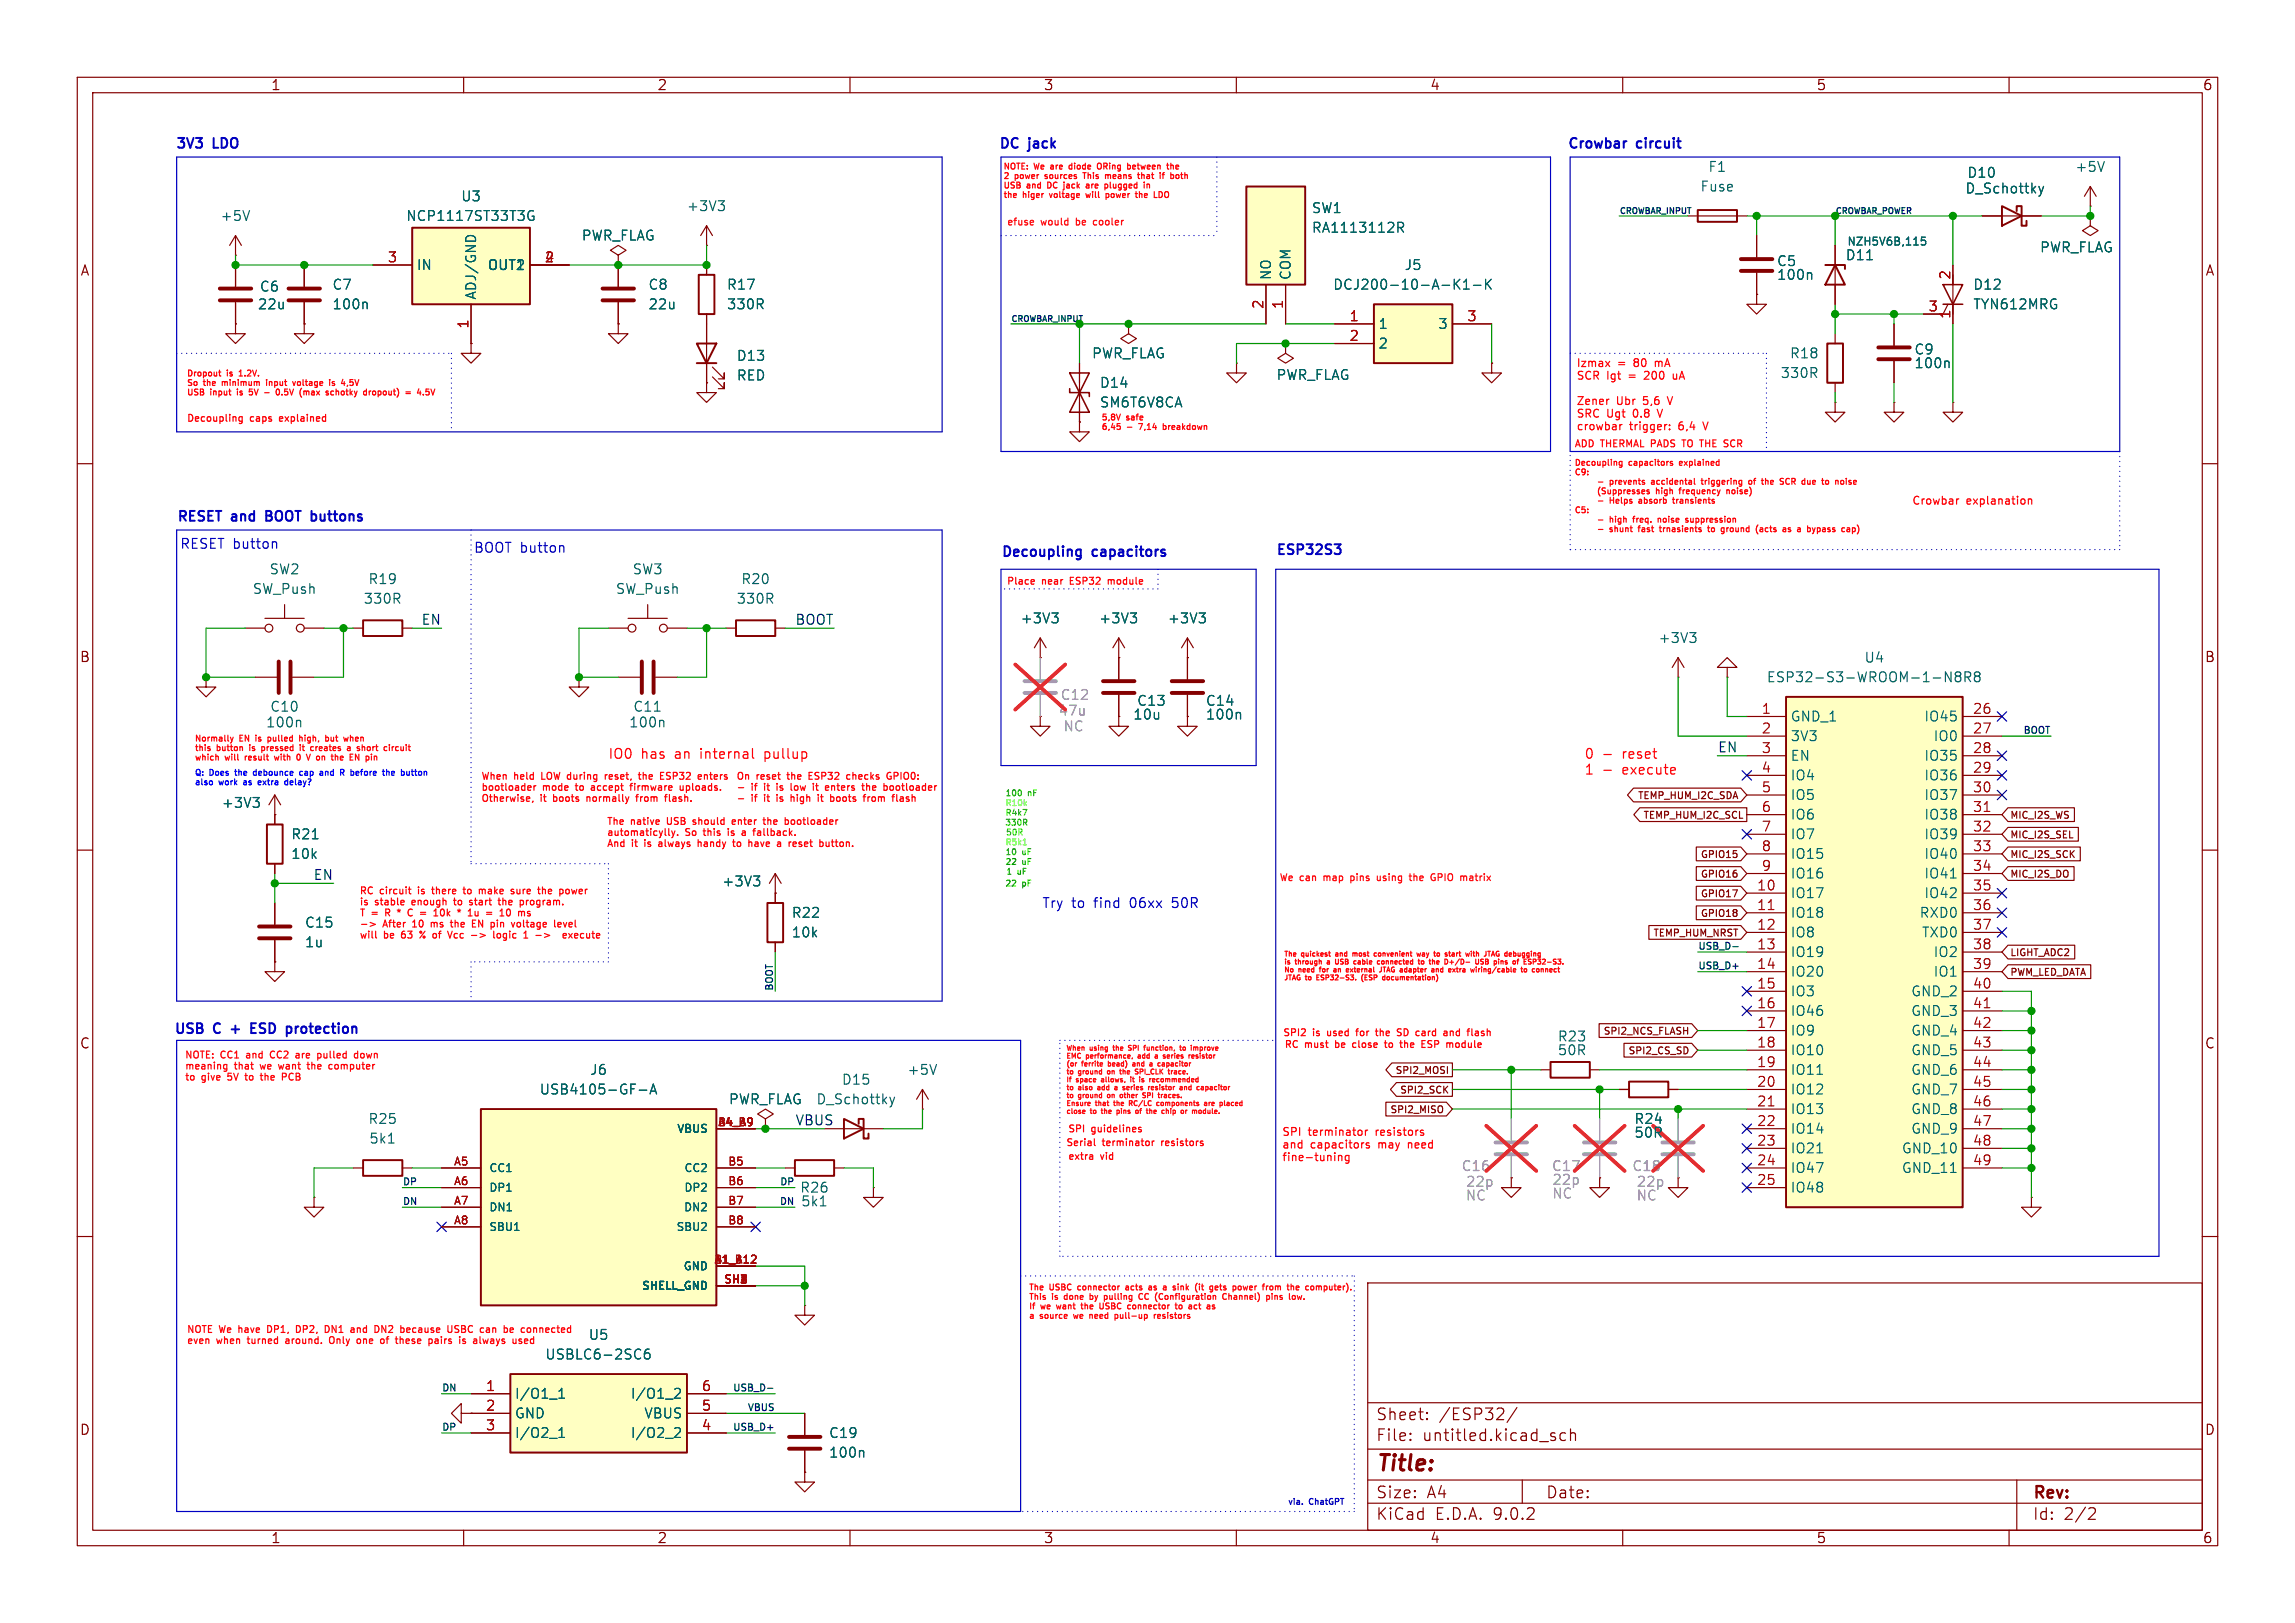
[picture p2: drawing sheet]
<svg xmlns="http://www.w3.org/2000/svg" width="297mm" height="210mm" viewBox="0 0 297 210" stroke-linecap="round" stroke-linejoin="round" font-family="sans-serif">
<defs><g id="words">
<text font-size="2.8" fill="#840000" x="178" y="190.9">Title:</text>
<g font-size="2.1" fill="#840000">
<text x="178" y="184">Sheet:</text>
<text x="186.2" y="184">/ESP32/</text>
<text x="178" y="186.7">File:</text>
<text x="184.1" y="186.7">untitled.kicad_sch</text>
<text x="178" y="196.9">KiCad</text>
<text x="178" y="194.1">Size:</text>
<text x="184.7" y="194.1">A4</text>
<text x="185.7" y="196.9">E.D.A.</text>
<text x="193.3" y="196.9">9.0.2</text>
<text x="200" y="194.1">Date:</text>
<text x="263" y="194.3">Rev:</text>
<text x="263" y="196.9">Id:</text>
<text x="267.1" y="196.9">2/2</text>
</g>
<g font-size="1.8" fill="#840000">
<text x="35" y="11.9">1</text>
<text x="85" y="11.9">2</text>
<text x="135" y="11.9">3</text>
<text x="185" y="11.9">4</text>
<text x="235" y="11.9">5</text>
<text x="285" y="11.9">6</text>
<text x="10.3" y="35.9">A</text>
<text x="285.3" y="35.9">A</text>
<text x="10.3" y="85.9">B</text>
<text x="285.3" y="85.9">B</text>
<text x="10.3" y="135.9">C</text>
<text x="285.3" y="135.9">C</text>
<text x="10.3" y="185.9">D</text>
<text x="285.3" y="185.9">D</text>
<text x="35" y="199.9">1</text>
<text x="85" y="199.9">2</text>
<text x="135" y="199.9">3</text>
<text x="185" y="199.9">4</text>
<text x="235" y="199.9">5</text>
<text x="285" y="199.9">6</text>
</g>
<g font-size="1.8" fill="#0000c2">
<text x="22.6" y="19.6">3V3</text>
<text x="27.6" y="19.6">LDO</text>
<text x="129.2" y="19.6">DC</text>
<text x="133.2" y="19.6">jack</text>
<text x="202.7" y="19.6">Crowbar</text>
<text x="211.8" y="19.6">circuit</text>
<text x="22.9" y="67.8">RESET</text>
<text x="23.2" y="71.2">RESET button</text>
<text x="30.1" y="67.8">and</text>
<text x="35" y="67.8">BOOT</text>
<text x="41.4" y="67.8">buttons</text>
<text x="61.3" y="71.7">BOOT button</text>
<text x="129.5" y="72.4">Decoupling</text>
<text x="141.5" y="72.4">capacitors</text>
<text x="165.1" y="72.1">ESP32S3</text>
<text x="134.8" y="117.7">Try</text>
<text x="138.7" y="117.7">to</text>
<text x="141.7" y="117.7">find</text>
<text x="146.5" y="117.7">06xx</text>
<text x="152.2" y="117.7">50R</text>
<text x="22.4" y="134.1">USB</text>
<text x="27.7" y="134.1">C</text>
<text x="30.4" y="134.1">+</text>
<text x="33.5" y="134.1">ESD</text>
<text x="38.6" y="134.1">protection</text>
</g>
<g font-size="1.8" fill="#006464">
<text x="221" y="22.5">F1</text>
<text x="254.5" y="23.2">D10</text>
<text x="268.5" y="22.5">+5V</text>
<text x="28.4" y="28.8">+5V</text>
<text x="52.5" y="28.8">NCP1117ST33T3G</text>
<text x="59.6" y="26.3">U3</text>
<text x="88.8" y="27.5">+3V3</text>
<text x="169.7" y="27.8">SW1</text>
<text x="220" y="25">Fuse</text>
<text x="254.3" y="25.2">D_Schottky</text>
<text x="53.8" y="35.2">IN</text>
<text x="63" y="35.2">OUT1</text>
<text x="66.8" y="35.2">2</text>
<text x="75.2" y="31.3">PWR_FLAG</text>
<text x="169.7" y="30.3">RA1113112R</text>
<text x="181.7" y="35.2">J5</text>
<text x="229.9" y="34.6">C5</text>
<text x="238.8" y="33.9">D11</text>
<text x="263.9" y="32.9">PWR_FLAG</text>
<text x="33.3" y="40.2">22u</text>
<text x="33.5" y="37.9">C6</text>
<text x="42.9" y="37.7">C7</text>
<text x="42.9" y="40.2">100n</text>
<text x="61.8" y="38.9" transform="rotate(-90 61.8 38.9)">ADJ/GND</text>
<text x="83.8" y="37.7">C8</text>
<text x="83.8" y="40.2">22u</text>
<text x="94" y="40.2">330R</text>
<text x="94" y="37.7">R17</text>
<text x="164.7" y="36.3" transform="rotate(-90 164.7 36.3)">NO</text>
<text x="167.2" y="36.3" transform="rotate(-90 167.2 36.3)">COM</text>
<text x="172.4" y="37.7">DCJ200-10-A-K1-K</text>
<text x="229.9" y="36.4">100n</text>
<text x="255.3" y="37.7">D12</text>
<text x="255.3" y="40.2">TYN612MRG</text>
<text x="95.3" y="46.9">D13</text>
<text x="141.2" y="46.6">PWR_FLAG</text>
<text x="178.3" y="42.8">1</text>
<text x="178.3" y="45.3">2</text>
<text x="186" y="42.8">3</text>
<text x="231.6" y="46.6">R18</text>
<text x="247.7" y="46.1">C9</text>
<text x="247.7" y="47.9">100n</text>
<text x="95.3" y="49.4">RED</text>
<text x="142.2" y="50.4">D14</text>
<text x="142.2" y="52.9">SM6T6V8CA</text>
<text x="165.1" y="49.4">PWR_FLAG</text>
<text x="230.3" y="49.1">330R</text>
<text x="32.6" y="77.1">SW_Push</text>
<text x="34.8" y="74.5">SW2</text>
<text x="47.6" y="75.8">R19</text>
<text x="79.6" y="77.1">SW_Push</text>
<text x="81.8" y="74.5">SW3</text>
<text x="95.8" y="75.8">R20</text>
<text x="47" y="78.3">330R</text>
<text x="95.2" y="78.3">330R</text>
<text x="132" y="80.9">+3V3</text>
<text x="142.1" y="80.9">+3V3</text>
<text x="151" y="80.9">+3V3</text>
<text x="214.5" y="83.4">+3V3</text>
<text x="228.6" y="88.5">ESP32-S3-WROOM-1-N8R8</text>
<text x="241.2" y="86">U4</text>
<text x="34.3" y="94.3">100n</text>
<text x="34.9" y="92.3">C10</text>
<text x="81.3" y="94.3">100n</text>
<text x="81.9" y="92.3">C11</text>
<text x="146.6" y="93.3">10u</text>
<text x="147.1" y="91.5">C13</text>
<text x="156" y="93.3">100n</text>
<text x="156" y="91.5">C14</text>
<text x="231.6" y="93.6">GND_1</text>
<text x="248.9" y="93.6">IO45</text>
<text x="231.6" y="96.1">3V3</text>
<text x="231.6" y="98.7">EN</text>
<text x="231.6" y="101.2">IO4</text>
<text x="248.9" y="98.7">IO35</text>
<text x="248.9" y="101.2">IO36</text>
<text x="250.1" y="96.1">IO0</text>
<text x="28.6" y="104.7">+3V3</text>
<text x="231.6" y="103.7">IO5</text>
<text x="231.6" y="106.3">IO6</text>
<text x="248.9" y="103.7">IO37</text>
<text x="248.9" y="106.3">IO38</text>
<text x="37.6" y="111.4">10k</text>
<text x="37.6" y="108.8">R21</text>
<text x="231.6" y="108.8">IO7</text>
<text x="231.6" y="111.4">IO15</text>
<text x="231.6" y="113.9">IO16</text>
<text x="248.9" y="108.8">IO39</text>
<text x="248.9" y="111.4">IO40</text>
<text x="248.9" y="113.9">IO41</text>
<text x="93.4" y="114.9">+3V3</text>
<text x="102.4" y="119">R22</text>
<text x="231.6" y="116.4">IO17</text>
<text x="231.6" y="119">IO18</text>
<text x="248.3" y="119">RXD0</text>
<text x="248.9" y="116.4">IO42</text>
<text x="39.4" y="122.8">1u</text>
<text x="39.4" y="120.2">C15</text>
<text x="102.4" y="121.5">10k</text>
<text x="231.6" y="121.5">IO8</text>
<text x="231.6" y="124.1">IO19</text>
<text x="248.6" y="121.5">TXD0</text>
<text x="250.1" y="124.1">IO2</text>
<text x="231.6" y="126.6">IO20</text>
<text x="231.6" y="129.1">IO3</text>
<text x="231.6" y="131.7">IO46</text>
<text x="247.2" y="129.1">GND_2</text>
<text x="247.2" y="131.7">GND_3</text>
<text x="250.1" y="126.6">IO1</text>
<text x="201.5" y="135">R23</text>
<text x="201.5" y="136.8">50R</text>
<text x="231.6" y="134.2">IO9</text>
<text x="231.6" y="136.8">IO10</text>
<text x="247.2" y="134.2">GND_4</text>
<text x="247.2" y="136.8">GND_5</text>
<text x="69.7" y="141.8">USB4105-GF-A</text>
<text x="76.3" y="139.3">J6</text>
<text x="94.2" y="143.1">PWR_FLAG</text>
<text x="105.6" y="143.1">D_Schottky</text>
<text x="108.9" y="140.6">D15</text>
<text x="117.3" y="139.3">+5V</text>
<text x="231.6" y="139.3">IO11</text>
<text x="231.6" y="141.8">IO12</text>
<text x="247.2" y="139.3">GND_6</text>
<text x="247.2" y="141.8">GND_7</text>
<text x="47.6" y="145.6">R25</text>
<text x="47.7" y="148.2">5k1</text>
<text x="211.4" y="145.6">R24</text>
<text x="211.4" y="147.4">50R</text>
<text x="231.6" y="144.4">IO13</text>
<text x="231.6" y="146.9">IO14</text>
<text x="231.6" y="149.5">IO21</text>
<text x="246" y="149.5">GND_10</text>
<text x="247.2" y="144.4">GND_8</text>
<text x="247.2" y="146.9">GND_9</text>
<text x="103.5" y="154.5">R26</text>
<text x="231.6" y="152">IO47</text>
<text x="231.6" y="154.5">IO48</text>
<text x="246" y="152">GND_11</text>
<text x="103.6" y="156.3">5k1</text>
<text x="76.1" y="173.6">U5</text>
<text x="70.5" y="176.1">USBLC6-2SC6</text>
<text x="66.5" y="181.2">I/O1_1</text>
<text x="66.5" y="183.7">GND</text>
<text x="81.5" y="181.2">I/O1_2</text>
<text x="83.3" y="183.7">VBUS</text>
<text x="66.5" y="186.3">I/O2_1</text>
<text x="81.5" y="186.3">I/O2_2</text>
<text x="107.2" y="188.8">100n</text>
<text x="107.2" y="186.3">C19</text>
</g>
<g font-size="1.8" fill="#a90000">
<text x="50.1" y="34">3</text>
<text x="70.4" y="34">2</text>
<text x="163.6" y="40.1" transform="rotate(-90 163.6 40.1)">2</text>
<text x="166.1" y="40.1" transform="rotate(-90 166.1 40.1)">1</text>
<text x="174.6" y="41.7">1</text>
<text x="189.8" y="41.7">3</text>
<text x="249.5" y="40.4">3</text>
<text x="252.5" y="41.3" transform="rotate(-90 252.5 41.3)">1</text>
<text x="252.5" y="36.3" transform="rotate(-90 252.5 36.3)">2</text>
<text x="60.7" y="42.6" transform="rotate(-90 60.7 42.6)">1</text>
<text x="174.6" y="44.2">2</text>
<text x="227.9" y="92.5">1</text>
<text x="227.9" y="95">2</text>
<text x="255.2" y="92.5">26</text>
<text x="255.2" y="95">27</text>
<text x="227.9" y="97.5">3</text>
<text x="227.9" y="100.1">4</text>
<text x="255.2" y="97.5">28</text>
<text x="255.2" y="100.1">29</text>
<text x="227.9" y="102.6">5</text>
<text x="227.9" y="105.2">6</text>
<text x="227.9" y="107.7">7</text>
<text x="255.2" y="102.6">30</text>
<text x="255.2" y="105.2">31</text>
<text x="255.2" y="107.7">32</text>
<text x="227.9" y="110.2">8</text>
<text x="227.9" y="112.8">9</text>
<text x="255.2" y="110.2">33</text>
<text x="255.2" y="112.8">34</text>
<text x="227.3" y="115.3">10</text>
<text x="227.3" y="117.9">11</text>
<text x="255.2" y="115.3">35</text>
<text x="255.2" y="117.9">36</text>
<text x="227.3" y="120.4">12</text>
<text x="227.3" y="122.9">13</text>
<text x="227.3" y="125.5">14</text>
<text x="255.2" y="120.4">37</text>
<text x="255.2" y="122.9">38</text>
<text x="255.2" y="125.5">39</text>
<text x="227.3" y="128">15</text>
<text x="227.3" y="130.6">16</text>
<text x="255.2" y="128">40</text>
<text x="255.2" y="130.6">41</text>
<text x="227.3" y="133.1">17</text>
<text x="227.3" y="135.6">18</text>
<text x="255.2" y="133.1">42</text>
<text x="255.2" y="135.6">43</text>
<text x="227.3" y="138.2">19</text>
<text x="227.3" y="140.7">20</text>
<text x="227.3" y="143.3">21</text>
<text x="255.2" y="138.2">44</text>
<text x="255.2" y="140.7">45</text>
<text x="255.2" y="143.3">46</text>
<text x="227.3" y="145.8">22</text>
<text x="227.3" y="148.3">23</text>
<text x="255.2" y="145.8">47</text>
<text x="255.2" y="148.3">48</text>
<text x="227.3" y="150.9">24</text>
<text x="227.3" y="153.4">25</text>
<text x="255.2" y="150.9">49</text>
<text x="62.8" y="180.1">1</text>
<text x="62.8" y="182.6">2</text>
<text x="62.8" y="185.2">3</text>
<text x="90.7" y="180.1">6</text>
<text x="90.7" y="182.6">5</text>
<text x="90.7" y="185.2">4</text>
</g>
<g font-size="1.8" fill="#0f0f0f">
<text x="54.5" y="80.9">EN</text>
<text x="102.8" y="80.9">BOOT</text>
<text x="222.2" y="97.4">EN</text>
<text x="40.5" y="114">EN</text>
<text x="102.9" y="145.7">VBUS</text>
</g>
<g font-size="1.8" fill="#989898">
<text x="136.9" y="92.8">47u</text>
<text x="137.2" y="90.8">C12</text>
<text x="189.1" y="151.7">C16</text>
<text x="189.6" y="153.8">22p</text>
<text x="200.7" y="151.7">C17</text>
<text x="200.8" y="153.5">22p</text>
<text x="211.2" y="151.7">C18</text>
<text x="211.7" y="153.8">22p</text>
</g>
<g font-size="1.8" fill="#a1a1a1">
<text x="137.5" y="94.8">NC</text>
<text x="189.6" y="155.5">NC</text>
<text x="200.8" y="155.3">NC</text>
<text x="211.7" y="155.5">NC</text>
</g>
<g font-size="1.8" fill="#f00">
<text x="78.7" y="98.4">IO0</text>
<text x="83" y="98.4">has</text>
<text x="87.5" y="98.4">an</text>
<text x="90.9" y="98.4">internal</text>
<text x="99.4" y="98.4">pullup</text>
</g>
<g font-size="1.8" fill="#ff0004">
<text x="205" y="98.4">0</text>
<text x="205" y="100.4">1</text>
<text x="210.1" y="98.4">reset</text>
<text x="210.1" y="100.4">execute</text>
</g>
<g font-size="1.4" fill="#006464">
<text x="239" y="32">NZH5V6B,115</text>
<text x="87.5" y="146.8">VBUS</text>
<text x="63.2" y="151.9">CC1</text>
<text x="63.2" y="154.4">DP1</text>
<text x="88.4" y="151.9">CC2</text>
<text x="88.4" y="154.4">DP2</text>
<text x="63.2" y="156.9">DN1</text>
<text x="63.2" y="159.5">SBU1</text>
<text x="87.4" y="159.5">SBU2</text>
<text x="88.4" y="156.9">DN2</text>
<text x="83" y="167.1">SHELL_GND</text>
<text x="88.3" y="164.6">GND</text>
</g>
<g font-size="1.4" fill="#ff0004">
<text x="204" y="47.7">Izmax</text>
<text x="209.4" y="47.7">=</text>
<text x="211.7" y="47.7">80</text>
<text x="214.6" y="47.7">mA</text>
<text x="204" y="49.3">SCR</text>
<text x="204" y="52.6">Zener</text>
<text x="208" y="49.3">Igt</text>
<text x="209.2" y="52.6">Ubr</text>
<text x="211" y="49.3">=</text>
<text x="212.9" y="52.6">5,6</text>
<text x="213.3" y="49.3">200</text>
<text x="216.3" y="52.6">V</text>
<text x="217.2" y="49.3">uA</text>
<text x="204" y="54.2">SRC</text>
<text x="204" y="55.9">crowbar</text>
<text x="208" y="54.2">Ugt</text>
<text x="210.9" y="55.9">trigger:</text>
<text x="211.6" y="54.2">0.8</text>
<text x="215" y="54.2">V</text>
<text x="217.5" y="55.9">6,4</text>
<text x="220.9" y="55.9">V</text>
</g>
<g font-size="1.4" fill="#ff0008">
<text x="247.4" y="65.5">Crowbar</text>
<text x="254.5" y="65.5">explanation</text>
</g>
<g font-size="1.4" fill="#a90000">
<text x="92.8" y="145.8">A4_B9</text>
<text x="92.8" y="145.8">B</text>
<text x="95.3" y="145.8">A</text>
<text x="58.6" y="150.9">A5</text>
<text x="58.6" y="153.4">A6</text>
<text x="58.6" y="156">A7</text>
<text x="94.1" y="150.9">B5</text>
<text x="94.1" y="153.4">B6</text>
<text x="94.1" y="156">B7</text>
<text x="58.6" y="158.5">A8</text>
<text x="94.1" y="158.5">B8</text>
<text x="92.3" y="163.6">A1_B12</text>
<text x="92.3" y="163.6">B</text>
<text x="93.6" y="166.1">SH1</text>
<text x="94.9" y="163.6">A</text>
<text x="95.6" y="166.1">2</text>
</g>
<g font-size="1.4" fill="#f00">
<text x="165.9" y="147.2">SPI</text>
<text x="165.9" y="148.8">and</text>
<text x="169.4" y="147.2">terminator</text>
<text x="169.6" y="148.8">capacitors</text>
<text x="178.3" y="147.2">resistors</text>
<text x="178.6" y="148.8">may</text>
<text x="182.7" y="148.8">need</text>
<text x="165.9" y="150.5">fine-tuning</text>
</g>
<g font-size="1.2" fill="#ff1a05">
<text x="130.2" y="29.4">efuse</text>
<text x="134.7" y="29.4">would</text>
<text x="139.5" y="29.4">be</text>
<text x="142" y="29.4">cooler</text>
</g>
<g font-size="1.2" fill="#f00">
<text x="24.1" y="54.8">Decoupling</text>
<text x="32.4" y="54.8">caps</text>
<text x="36.5" y="54.8">explained</text>
<text x="62.2" y="101.1">When</text>
<text x="66.6" y="101.1">held</text>
<text x="70.4" y="101.1">LOW during</text>
<text x="79.1" y="101.1">reset,</text>
<text x="83.8" y="101.1">the</text>
<text x="86.9" y="101.1">ESP32</text>
<text x="92" y="101.1">entersOn</text>
<text x="97.9" y="101.1">reset</text>
<text x="102.2" y="101.1">the</text>
<text x="105.2" y="101.1">ESP32</text>
<text x="110.4" y="101.1">checks</text>
<text x="115.9" y="101.1">GPIO0:</text>
<text x="62.2" y="102.5">bootloader</text>
<text x="62.2" y="104">Otherwise,</text>
<text x="70" y="104">it</text>
<text x="70.3" y="102.5">mode</text>
<text x="71.9" y="104">boots</text>
<text x="74.8" y="102.5">to</text>
<text x="76.5" y="104">normally</text>
<text x="77.1" y="102.5">accept</text>
<text x="78.5" y="106.9">The</text>
<text x="81.7" y="106.9">native</text>
<text x="82.4" y="102.5">firmware</text>
<text x="83.2" y="104">from</text>
<text x="86.6" y="106.9">USB</text>
<text x="87.2" y="104">flash.</text>
<text x="89.1" y="102.5">uploads.</text>
<text x="90.2" y="106.9">should</text>
<text x="95.6" y="106.9">enter</text>
<text x="97.3" y="102.5">if</text>
<text x="97.3" y="104">if</text>
<text x="99.2" y="102.5">it</text>
<text x="99.2" y="104">it</text>
<text x="99.9" y="106.9">the</text>
<text x="101.1" y="102.5">is</text>
<text x="101.1" y="104">is</text>
<text x="103" y="106.9">bootloader</text>
<text x="103.2" y="102.5">low</text>
<text x="103.2" y="104">high</text>
<text x="106.3" y="102.5">it</text>
<text x="107" y="104">it</text>
<text x="108.2" y="102.5">enters</text>
<text x="108.9" y="104">boots</text>
<text x="113.3" y="102.5">the</text>
<text x="113.5" y="104">from</text>
<text x="116.3" y="102.5">bootloader</text>
<text x="117.5" y="104">flash</text>
<text x="78.5" y="108.4">automaticylly.</text>
<text x="78.5" y="109.8">And</text>
<text x="81.8" y="109.8">it</text>
<text x="83.7" y="109.8">is</text>
<text x="85.8" y="109.8">always</text>
<text x="88.8" y="108.4">So</text>
<text x="91.2" y="109.8">handy</text>
<text x="91.4" y="108.4">this</text>
<text x="94.8" y="108.4">is</text>
<text x="96" y="109.8">to</text>
<text x="96.9" y="108.4">a</text>
<text x="98.3" y="109.8">have</text>
<text x="98.6" y="108.4">fallback.</text>
<text x="102.3" y="109.8">a</text>
<text x="104" y="109.8">reset</text>
<text x="108.3" y="109.8">button.</text>
<text x="46.5" y="115.9">RC</text>
<text x="46.5" y="117.4">is</text>
<text x="46.5" y="118.8">T</text>
<text x="48.1" y="118.8">=</text>
<text x="48.6" y="117.4">stable</text>
<text x="49.2" y="115.9">circuit</text>
<text x="50.2" y="118.8">R</text>
<text x="53.6" y="117.4">enough</text>
<text x="53.7" y="118.8">C</text>
<text x="54.4" y="115.9">is</text>
<text x="56.5" y="115.9">there</text>
<text x="57.6" y="118.8">10k</text>
<text x="59.3" y="117.4">to</text>
<text x="60.8" y="115.9">to</text>
<text x="60.9" y="118.8">*</text>
<text x="61.6" y="117.4">start</text>
<text x="62.6" y="118.8">1u</text>
<text x="63.1" y="115.9">make</text>
<text x="65.2" y="118.8">=</text>
<text x="65.7" y="117.4">the</text>
<text x="67.2" y="118.8">10</text>
<text x="67.5" y="115.9">sure</text>
<text x="68.7" y="117.4">program.</text>
<text x="71.3" y="115.9">the</text>
<text x="74.4" y="115.9">power</text>
<text x="46.5" y="120.2">-&gt;</text>
<text x="46.5" y="121.6">will</text>
<text x="49.6" y="120.2">After</text>
<text x="49.7" y="121.6">be</text>
<text x="52.2" y="121.6">63</text>
<text x="53.7" y="120.2">10</text>
<text x="54.9" y="121.6">%</text>
<text x="56.3" y="120.2">ms</text>
<text x="56.9" y="121.6">of</text>
<text x="59.1" y="121.6">Vcc</text>
<text x="59.2" y="120.2">the</text>
<text x="62.2" y="120.2">EN</text>
<text x="62.4" y="121.6">-&gt;</text>
<text x="64.9" y="120.2">pin</text>
<text x="65.5" y="121.6">logic</text>
<text x="67.9" y="120.2">voltage</text>
<text x="71.6" y="121.6">-&gt;</text>
<text x="73.7" y="120.2">level</text>
<text x="75.7" y="121.6">execute</text>
<text x="166" y="134.3">SPI2</text>
<text x="166.1" y="135.8">RC</text>
<text x="168.9" y="135.8">must</text>
<text x="169.9" y="134.3">is</text>
<text x="172" y="134.3">used</text>
<text x="173.1" y="135.8">be</text>
<text x="175.6" y="135.8">close</text>
<text x="176.1" y="134.3">for</text>
<text x="178.9" y="134.3">the</text>
<text x="180" y="135.8">to</text>
<text x="181.9" y="134.3">SD</text>
<text x="182.3" y="135.8">the</text>
<text x="184.6" y="134.3">card</text>
<text x="185.3" y="135.8">ESP</text>
<text x="188.5" y="134.3">and</text>
<text x="188.8" y="135.8">module</text>
<text x="191.9" y="134.3">flash</text>
<text x="137.9" y="148.5">Serial</text>
<text x="138.2" y="146.7">SPI</text>
<text x="141.3" y="146.7">guidelines</text>
<text x="142.7" y="148.5">terminator</text>
<text x="150.6" y="148.5">resistors</text>
<text x="138.2" y="150.3">extra</text>
<text x="142.5" y="150.3">vid</text>
</g>
<g font-size="1.2" fill="#ff0b00">
<text x="203.7" y="58.1">ADD</text>
<text x="207.2" y="58.1">THERMAL PADS</text>
<text x="218.3" y="58.1">TO THE</text>
<text x="224.2" y="58.1">SCR</text>
</g>
<g font-size="1.2" fill="#ff0009">
<text x="130.2" y="75.9">Place</text>
<text x="134.8" y="75.9">near</text>
<text x="138.7" y="75.9">ESP32</text>
<text x="143.9" y="75.9">module</text>
</g>
<g font-size="1.2" fill="#0f0f0f">
<text x="261.7" y="95">BOOT</text>
<text x="219.7" y="125.5">USB_D+</text>
<text x="219.7" y="122.9">USB_D-</text>
<text x="100.1" y="128.3" transform="rotate(-90 100.1 128.3)">BOOT</text>
<text x="52.1" y="153.4">DP</text>
<text x="52.1" y="156">DN</text>
<text x="100.8" y="156">DN</text>
<text x="100.8" y="153.4">DP</text>
<text x="57.1" y="185.2">DP</text>
<text x="57.1" y="180.1">DN</text>
<text x="94.7" y="180.1">USB_D-</text>
<text x="94.7" y="185.2">USB_D+</text>
<text x="96.6" y="182.6">VBUS</text>
</g>
<g font-size="1.2" fill="#840000">
<text x="211.8" y="103.6">TEMP_HUM_I2C_SDA</text>
<text x="212.5" y="106.1">TEMP_HUM_I2C_SCL</text>
<text x="260.1" y="106.1">MIC_I2S_WS</text>
<text x="220" y="111.2">GPIO15</text>
<text x="220" y="113.8">GPIO16</text>
<text x="260.1" y="108.7">MIC_I2S_SEL</text>
<text x="260.1" y="111.2">MIC_I2S_SCK</text>
<text x="260.1" y="113.8">MIC_I2S_DO</text>
<text x="220" y="118.8">GPIO18</text>
<text x="220" y="116.3">GPIO17</text>
<text x="213.8" y="121.4">TEMP_HUM_NRST</text>
<text x="260.1" y="123.9">LIGHT_ADC2</text>
<text x="260.1" y="126.5">PWM_LED_DATA</text>
<text x="207.4" y="134.1">SPI2_NCS_FLASH</text>
<text x="210.6" y="136.6">SPI2_CS_SD</text>
<text x="180.4" y="139.2">SPI2_MOSI</text>
<text x="181" y="141.7">SPI2_SCK</text>
<text x="179.8" y="144.2">SPI2_MISO</text>
</g>
<g font-size="1.2" fill="#ff001a">
<text x="165.5" y="114.2">We</text>
<text x="168.2" y="114.2">can</text>
<text x="171.6" y="114.2">map</text>
<text x="175.3" y="114.2">pins</text>
<text x="179" y="114.2">using</text>
<text x="183.5" y="114.2">the</text>
<text x="186.6" y="114.2">GPIO</text>
<text x="190.6" y="114.2">matrix</text>
</g>
<g font-size="1.2" fill="#ff000f">
<text x="23.9" y="137.2">NOTE:</text>
<text x="28.6" y="137.2">CC1</text>
<text x="32.2" y="137.2">and</text>
<text x="35.6" y="137.2">CC2</text>
<text x="39.1" y="137.2">are</text>
<text x="42.2" y="137.2">pulled</text>
<text x="47.3" y="137.2">down</text>
<text x="23.9" y="138.6">meaning</text>
<text x="23.9" y="140">to</text>
<text x="26.1" y="140">give</text>
<text x="29.8" y="140">5V</text>
<text x="30.4" y="138.6">that</text>
<text x="32.3" y="140">to</text>
<text x="34" y="138.6">we</text>
<text x="34.6" y="140">the</text>
<text x="36.7" y="138.6">want</text>
<text x="37.6" y="140">PCB</text>
<text x="40.7" y="138.6">the</text>
<text x="43.7" y="138.6">computer</text>
</g>
<g font-size="1.2" fill="#ff0007">
<text x="24.1" y="172.7">NOTE We</text>
<text x="31.2" y="172.7">have</text>
<text x="35.2" y="172.7">DP1,</text>
<text x="39.2" y="172.7">DP2,</text>
<text x="43.2" y="172.7">DN1</text>
<text x="46.8" y="172.7">and</text>
<text x="50.2" y="172.7">DN2</text>
<text x="53.8" y="172.7">because</text>
<text x="60.2" y="172.7">USBC</text>
<text x="64.7" y="172.7">can</text>
<text x="68" y="172.7">be</text>
<text x="70.5" y="172.7">connected</text>
<text x="24.1" y="174.1">even</text>
<text x="28.1" y="174.1">when</text>
<text x="32.4" y="174.1">turned</text>
<text x="37.5" y="174.1">around.</text>
<text x="43.5" y="174.1">Only</text>
<text x="47.3" y="174.1">one</text>
<text x="50.7" y="174.1">of</text>
<text x="52.9" y="174.1">these</text>
<text x="57.4" y="174.1">pairs</text>
<text x="61.7" y="174.1">is</text>
<text x="63.8" y="174.1">always</text>
<text x="69.2" y="174.1">used</text>
</g>
<g font-size="1.1" fill="#ff0400">
<text x="129.8" y="22.1">NOTE:</text>
<text x="129.8" y="23.4">2</text>
<text x="131.4" y="23.4">power</text>
<text x="133.9" y="22.1">We</text>
<text x="135.6" y="23.4">sources</text>
<text x="136.3" y="22.1">are</text>
<text x="139" y="22.1">diode</text>
<text x="140.9" y="23.4">This</text>
<text x="143" y="22.1">ORing</text>
<text x="144" y="23.4">means</text>
<text x="147.2" y="22.1">between</text>
<text x="148.6" y="23.4">that</text>
<text x="151.7" y="23.4">if</text>
<text x="152.6" y="22.1">the</text>
<text x="153.4" y="23.4">both</text>
<text x="129.8" y="24.6">USB</text>
<text x="129.8" y="25.8">the</text>
<text x="132.5" y="25.8">higer</text>
<text x="133" y="24.6">and</text>
<text x="135.9" y="24.6">DC</text>
<text x="136.2" y="25.8">voltage</text>
<text x="138.3" y="24.6">jack</text>
<text x="141.2" y="25.8">will</text>
<text x="141.5" y="24.6">are</text>
<text x="144.1" y="25.8">power</text>
<text x="144.2" y="24.6">plugged</text>
<text x="148.3" y="25.8">the</text>
<text x="149.6" y="24.6">in</text>
<text x="150.9" y="25.8">LDO</text>
<text x="142.5" y="54.6">5,8V</text>
<text x="142.5" y="55.8">6,45</text>
<text x="145.8" y="54.6">safe</text>
<text x="145.9" y="55.8">-</text>
<text x="147.7" y="55.8">7,14</text>
<text x="151.2" y="55.8">breakdown</text>
</g>
<g font-size="1.1" fill="#0f0f0f">
<text x="209.5" y="27.7">CROWBAR_INPUT</text>
<text x="237.5" y="27.7">CROWBAR_POWER</text>
<text x="130.8" y="41.7">CROWBAR_INPUT</text>
</g>
<g font-size="1.1" fill="#ff0200">
<text x="24.1" y="48.9">Dropout</text>
<text x="24.1" y="50.1">So</text>
<text x="24.1" y="51.4">USB</text>
<text x="26.4" y="50.1">the</text>
<text x="27.3" y="51.4">input</text>
<text x="29.1" y="50.1">minimum</text>
<text x="29.4" y="48.9">is</text>
<text x="31.1" y="51.4">is</text>
<text x="31.3" y="48.9">1.2V.</text>
<text x="32.9" y="51.4">5V</text>
<text x="35.1" y="50.1">input</text>
<text x="35.2" y="51.4">-</text>
<text x="37" y="51.4">0.5V</text>
<text x="38.9" y="50.1">voltage</text>
<text x="40.4" y="51.4">(max</text>
<text x="43.9" y="50.1">is</text>
<text x="44.1" y="51.4">schotky</text>
<text x="45.8" y="50.1">4,5V</text>
<text x="49.2" y="51.4">dropout)</text>
<text x="55" y="51.4">=</text>
</g>
<g font-size="1.1" fill="#ff0009">
<text x="203.7" y="60.5">Decoupling</text>
<text x="203.7" y="61.7">C9:</text>
<text x="203.7" y="64.2">(Suppresses</text>
<text x="208.4" y="62.9">prevents</text>
<text x="208.4" y="65.4">Helps</text>
<text x="210.9" y="60.5">capacitors</text>
<text x="212.4" y="65.4">absorb</text>
<text x="214.1" y="62.9">accidental</text>
<text x="214.4" y="64.2">high</text>
<text x="217.2" y="65.4">transients</text>
<text x="217.7" y="60.5">explained</text>
<text x="217.7" y="64.2">frequency</text>
<text x="220.9" y="62.9">triggering</text>
<text x="224.1" y="64.2">noise)</text>
<text x="227.3" y="62.9">of</text>
<text x="229.3" y="62.9">the</text>
<text x="232" y="62.9">SCR</text>
<text x="235.1" y="62.9">due</text>
<text x="238" y="62.9">to</text>
<text x="240" y="62.9">noise</text>
<text x="203.7" y="66.6">C5:</text>
<text x="208.4" y="67.8">high</text>
<text x="208.4" y="69.1">shunt</text>
<text x="211.7" y="67.8">freq.</text>
<text x="212.4" y="69.1">fast</text>
<text x="215.2" y="67.8">noise</text>
<text x="215.5" y="69.1">trnasients</text>
<text x="219.1" y="67.8">suppression</text>
<text x="222" y="69.1">to</text>
<text x="224" y="69.1">ground</text>
<text x="228.8" y="69.1">(acts</text>
<text x="232.6" y="69.1">as</text>
<text x="234.8" y="69.1">a</text>
<text x="236.4" y="69.1">bypass</text>
<text x="25.1" y="96.2">Normally</text>
<text x="25.1" y="97.4">this</text>
<text x="25.1" y="98.6">which</text>
<text x="28.1" y="97.4">button</text>
<text x="29.2" y="98.6">will</text>
<text x="31.1" y="96.2">EN</text>
<text x="32.1" y="98.6">result</text>
<text x="32.6" y="97.4">is</text>
<text x="33.4" y="96.2">is</text>
<text x="34.5" y="97.4">pressed</text>
<text x="35.3" y="96.2">pulled</text>
<text x="36.2" y="98.6">with</text>
<text x="39.4" y="98.6">0</text>
<text x="39.7" y="96.2">high,</text>
<text x="39.8" y="97.4">it</text>
<text x="41" y="98.6">V</text>
<text x="41.5" y="97.4">creates</text>
<text x="42.5" y="98.6">on</text>
<text x="43.4" y="96.2">but</text>
<text x="44.8" y="98.6">the</text>
<text x="46.1" y="96.2">when</text>
<text x="46.5" y="97.4">a</text>
<text x="47.5" y="98.6">EN</text>
<text x="48.1" y="97.4">short</text>
<text x="51.9" y="97.4">circuit</text>
</g>
<g font-size="1.1" fill="#00f">
<text x="25.1" y="100.6">Q:</text>
<text x="25.1" y="101.8">also</text>
<text x="27.2" y="100.6">Does</text>
<text x="28.4" y="101.8">work</text>
<text x="30.8" y="100.6">the</text>
<text x="31.9" y="101.8">as</text>
<text x="33.5" y="100.6">debounce</text>
<text x="34.1" y="101.8">extra</text>
<text x="37.8" y="101.8">delay?</text>
<text x="39.8" y="100.6">cap</text>
<text x="42.7" y="100.6">and</text>
<text x="45.6" y="100.6">R</text>
<text x="47.3" y="100.6">before</text>
<text x="51.8" y="100.6">the</text>
<text x="54.4" y="100.6">button</text>
</g>
<text font-size="1.1" fill="#4f0" x="130" y="107">330R</text>
<text font-size="1.1" fill="#70ff0b" x="130" y="104.5">R10k</text>
<text font-size="1.1" fill="#27ff00" x="130" y="105.8">R4k7</text>
<g font-size="1.1" fill="#19ff00">
<text x="130" y="103.2">100</text>
<text x="133.1" y="103.2">nF</text>
</g>
<g font-size="1.1" fill="#04ff00">
<text x="130" y="112.1">22</text>
<text x="130.1" y="113.4">1</text>
<text x="131.7" y="113.4">uF</text>
<text x="132.3" y="112.1">uF</text>
</g>
<g font-size="1.1" fill="#32ff00">
<text x="130" y="110.8">10</text>
<text x="132.3" y="110.8">uF</text>
</g>
<text font-size="1.1" fill="#74ff00" x="130" y="109.6">R5k1</text>
<text font-size="1.1" fill="#59ff00" x="130.1" y="108.3">50R</text>
<g font-size="1.1" fill="#0f0">
<text x="130" y="114.9">22</text>
<text x="132.3" y="114.9">pF</text>
</g>
<g font-size="1.1" fill="#ff000d">
<text x="133.1" y="167.2">The</text>
<text x="135.9" y="167.2">USBC</text>
<text x="139.8" y="167.2">connector</text>
<text x="146.3" y="167.2">acts</text>
<text x="149.6" y="167.2">as</text>
<text x="151.8" y="167.2">a</text>
<text x="153.4" y="167.2">sink</text>
<text x="156.6" y="167.2">(it</text>
<text x="158.8" y="167.2">gets</text>
<text x="162" y="167.2">power</text>
<text x="166.2" y="167.2">from</text>
<text x="169.7" y="167.2">the</text>
<text x="172.4" y="167.2">computer).</text>
<text x="133.1" y="168.4">This</text>
<text x="133.1" y="169.6">If</text>
<text x="133.1" y="170.9">a</text>
<text x="134.7" y="170.9">source</text>
<text x="134.8" y="169.6">we</text>
<text x="136.2" y="168.4">is</text>
<text x="137.1" y="169.6">want</text>
<text x="138.1" y="168.4">done</text>
<text x="139.3" y="170.9">we</text>
<text x="140.6" y="169.6">the</text>
<text x="141.7" y="170.9">need</text>
<text x="141.7" y="168.4">by</text>
<text x="143.3" y="169.6">USBC</text>
<text x="143.9" y="168.4">pulling</text>
<text x="145.2" y="170.9">pull-up</text>
<text x="147.2" y="169.6">connector</text>
<text x="148.7" y="168.4">CC</text>
<text x="150.6" y="170.9">resistors</text>
<text x="151.1" y="168.4">(Configuration</text>
<text x="153.7" y="169.6">to</text>
<text x="155.7" y="169.6">act</text>
<text x="160.1" y="168.4">Channel)</text>
<text x="166.1" y="168.4">pins</text>
</g>
<g font-size="1.1" fill="#0000c2">
<text x="166.6" y="194.9">via.</text>
<text x="169.5" y="194.9">ChatGPT</text>
</g>
<g font-size=".9" fill="#ff0006">
<text x="166.1" y="124">The</text>
<text x="166.1" y="125">is</text>
<text x="167.7" y="125">through</text>
<text x="168.5" y="124">quickest</text>
<text x="172.2" y="125">a</text>
<text x="173.3" y="124">and</text>
<text x="173.6" y="125">USB</text>
<text x="175.8" y="124">most</text>
<text x="176.3" y="125">cable</text>
<text x="178.9" y="124">convenient</text>
<text x="179.7" y="125">connected</text>
<text x="184.8" y="124">way</text>
<text x="185.3" y="125">to</text>
<text x="187.1" y="125">the</text>
<text x="187.4" y="124">to</text>
<text x="189.1" y="124">start</text>
<text x="189.4" y="125">D+/D-</text>
<text x="192.1" y="124">with</text>
<text x="193.7" y="125">USB</text>
<text x="194.9" y="124">JTAG</text>
<text x="196.4" y="125">pins</text>
<text x="197.8" y="124">debugging</text>
<text x="199.2" y="125">of</text>
<text x="201" y="125">ESP32-S3.</text>
<text x="166.1" y="126">No</text>
<text x="166.1" y="127.1">JTAG</text>
<text x="168.2" y="126">need</text>
<text x="169.1" y="127.1">to</text>
<text x="170.8" y="127.1">ESP32-S3.</text>
<text x="171.2" y="126">for</text>
<text x="173.4" y="126">an</text>
<text x="175.3" y="126">external</text>
<text x="177" y="127.1">(ESP</text>
<text x="180" y="126">JTAG</text>
<text x="180" y="127.1">documentation)</text>
<text x="182.9" y="126">adapter</text>
<text x="187.4" y="126">and</text>
<text x="189.9" y="126">extra</text>
<text x="193.1" y="126">wiring/cable</text>
<text x="200" y="126">to</text>
<text x="201.7" y="126">connect</text>
</g>
<g font-size=".9" fill="#ff0016">
<text x="137.9" y="136.2">When</text>
<text x="137.9" y="137.2">EMC</text>
<text x="140.7" y="137.2">performance,</text>
<text x="141.2" y="136.2">using</text>
<text x="144.5" y="136.2">the</text>
<text x="146.8" y="136.2">SPI</text>
<text x="147.7" y="137.2">add</text>
<text x="149.2" y="136.2">function,</text>
<text x="150.3" y="137.2">a</text>
<text x="151.6" y="137.2">series</text>
<text x="154.1" y="136.2">to</text>
<text x="155.3" y="137.2">resistor</text>
<text x="155.9" y="136.2">improve</text>
<text x="137.9" y="138.2">(or</text>
<text x="137.9" y="139.2">to</text>
<text x="137.9" y="140.3">If</text>
<text x="137.9" y="141.3">to</text>
<text x="137.9" y="142.3">to</text>
<text x="137.9" y="143.3">Ensure</text>
<text x="139.4" y="140.3">space</text>
<text x="139.7" y="139.2">ground</text>
<text x="139.7" y="141.3">also</text>
<text x="139.7" y="142.3">ground</text>
<text x="140.1" y="138.2">ferrite</text>
<text x="141.9" y="143.3">that</text>
<text x="142.5" y="141.3">add</text>
<text x="143" y="140.3">allows,</text>
<text x="143.8" y="139.2">on</text>
<text x="143.8" y="142.3">on</text>
<text x="143.8" y="138.2">bead)</text>
<text x="144.6" y="143.3">the</text>
<text x="145" y="141.3">a</text>
<text x="145.7" y="139.2">the</text>
<text x="145.7" y="142.3">other</text>
<text x="146.4" y="141.3">series</text>
<text x="146.9" y="143.3">RC/LC</text>
<text x="147.1" y="140.3">it</text>
<text x="147.3" y="138.2">and</text>
<text x="148" y="139.2">SPI_CLK</text>
<text x="148.6" y="140.3">is</text>
<text x="149" y="142.3">SPI</text>
<text x="149.9" y="138.2">a</text>
<text x="150" y="141.3">resistor</text>
<text x="150.2" y="140.3">recommended</text>
<text x="150.8" y="143.3">components</text>
<text x="151.3" y="138.2">capacitor</text>
<text x="151.3" y="142.3">traces.</text>
<text x="152.6" y="139.2">trace.</text>
<text x="154.4" y="141.3">and</text>
<text x="157" y="141.3">capacitor</text>
<text x="157.3" y="143.3">are</text>
<text x="159.6" y="143.3">placed</text>
<text x="137.9" y="144.3">close</text>
<text x="141.2" y="144.3">to</text>
<text x="143" y="144.3">the</text>
<text x="145.3" y="144.3">pins</text>
<text x="148.1" y="144.3">of</text>
<text x="149.8" y="144.3">the</text>
<text x="152.1" y="144.3">chip</text>
<text x="154.9" y="144.3">or</text>
<text x="156.7" y="144.3">module.</text>
</g>
</g></defs>
<g fill="none" stroke="#840000" stroke-width=".15">
<path d="M10 10h277v190h-277zM12 12h273v186h-273zM60 10v2M110 10v2M160 10v2M210 10v2M260 10v2M227.3 38.1v1.3h1.3l-1.3 1.2-1.2-1.2h1.2M227.3 38.1h.1M227.3 30.5v2.8M227.3 35.3v2.8M237.5 31.8v7.6"/>
<path d="M270.5 26.7h.1M270.5 24.1l-.8 1.3M270.5 24.1l.8 1.3M270.5 24.1v2.6M237.5 52.1v1.2h1.3l-1.3 1.3-1.3-1.3h1.3M237.5 52.1h.1M237.5 43.2v1.3M237.5 49.5v1.3M245.1 52.1v1.2h1.3l-1.3 1.3-1.3-1.3h1.3M245.1 52.1h.1M245.1 41.9v2.8M245.1 46.7v2.8"/>
<path d="M252.7 52.1v1.2h1.3l-1.3 1.3-1.2-1.3h1.2M252.7 52.1h.1M10 60h2M36.8 78.2v1.8M285 60h2M26.7 87.6v1.3h1.2l-1.2 1.3-1.3-1.3h1.3M26.7 87.6h.1M31.7 81.3h2.6M33 87.6h2.8M34.3 80h5.1M37.8 87.6h2.8M39.4 81.3h2.5"/>
<path d="M134.6 92.7v1.3h1.3l-1.3 1.3-1.3-1.3h1.3M134.6 92.7h.1M153.7 92.7v1.3h1.2l-1.2 1.3-1.3-1.3h1.3M153.7 92.7h.1M153.7 85.1v2.8M153.7 89.9v2.8M10 110h2M35.6 105.4v1.3M35.6 111.8v1.2M285 110h2M35.6 124.5v1.2h1.2l-1.2 1.3-1.3-1.3h1.3M35.6 124.5h.1"/>
<path d="M101.6 151.1h1.3M107.9 151.1h1.3M262.9 154.9v1.3h1.3l-1.3 1.3-1.3-1.3h1.3M262.9 154.9h.1M10 160h2M177 166h108v32h-108zM285 160h2M60 198v2M110 198v2M160 198v2M177 194.5h108M177 191.5h108"/>
<path d="M177 187.5h108M177 181.5h108M182.5 186.3h.1l-.1 .1M182.5 186.3v.1M182.5 185.5v.1M182.5 185.5h.1l-.1 .1M184.7 183.6v.1M184.7 183.6h-.1l.1 .1M184.7 182.8v.1M184.7 182.8h-.1l.1 .1M196.3 182.1l-1.3 2M197 191.5v3"/>
<path d="M201.2 186l.1 .1-.1 .2M202.6 185.5l-.4-.1-.3 .3v.4l.1 .2 .2 .1 .4-.1M203.2 185.5a.37 .37 0 0 1 .7 .1v.8M203.2 184.9v1.5M210 198v2M260 198v2M261 191.5v6.5M270.5 195.1h.4a.41 .41 0 0 1 .2 .6l-.9 .9h1"/>
<circle cx="34.8" cy="81.3" r=".51"/>
<circle cx="38.9" cy="81.3" r=".51"/>
</g>
<path d="M234.3 35.3l.2 .2v.6M241.6 33.6h.7M249.2 30.7h-.5l-.1 .5 .2-.1h.3l.1 .2v.3l-.2 .1-.4-.1M272.3 20.9l-.4 1.3M252.1 46.7l.1 .2v.7M38.7 93.2l.2 .2v.7M160.4 92.2l.1 .2v.6M40.4 108.5h.8M106.2 156h.7" fill="none" stroke="#006464" stroke-width=".15"/>
<path d="M236.2 34.3h2.6v.5M237.5 34.3l1.3 2.5h-2.6zM236.5 44.5h2v5h-2zM34.5 106.7h2.1v5.1h-2.1zM102.9 150.1h5v2h-5z" fill="none" stroke="#840000" stroke-width=".25"/>
<path d="M225.3 33.5h4.1M225.3 35.1h4.1M243.1 45h4M243.1 46.5h4M36.1 85.6v4.1M37.6 85.6v4.1M151.6 88.1h4.1M151.6 89.7h4.1" fill="none" stroke="#840000" stroke-width=".51"/>
<path d="M62.2 143.5h30.5v25.4h-30.5z" fill="#ffffc2"/>
<path d="M62.2 143.5h30.5v25.4h-30.5z" fill="none" stroke="#840000" stroke-width=".25"/>
<g fill="none" stroke="#840000" stroke-width=".15">
<path d="M217.2 87.6h.1M217.2 85.1l-.8 1.3M217.2 85.1l.7 1.3M217.2 85.1v2.5M223.5 86.4h1.3l-1.3-1.3-1.3 1.3h1.3v1.2M223.5 87.6h.1M35.6 105.4h.1M35.6 102.9l-.8 1.2M35.6 102.9l.7 1.2M35.6 102.9v2.5M35.6 116.8v2.8M35.6 121.7v2.8"/>
<path d="M57.1 151.1h5.1M57.1 153.7h5.1M57.1 156.2h5.1M57.1 158.8h5.1M92.7 151.1h5.1M92.7 153.7h5.1M92.7 156.2h5.1M92.7 158.8h5.1M92.7 146.1h5.1M92.7 163.8h5.1M92.7 166.4h5.1M59.7 182.9v-1.3l-1.3 1.3 1.3 1.3v-1.3h1.3"/>
<path d="M61 182.9h.1"/>
</g>
<path d="M218.7 81.9h.8l-.5 .4M219.2 82.3l.3 .3v.3l-.3 .2M32.8 103.2h.7l-.4 .5M33.3 103.7l.2 .2v.3l-.2 .3M66.6 159.2h.6M82.7 141.1h1M84.1 141.5l.4-1.2 .5 1.2M84.2 141.2h.6" fill="none" stroke="#006464" stroke-width=".15"/>
<path d="M97.2 163.4h.6M97.8 162.5v.4" fill="none" stroke="#a90000" stroke-width=".15"/>
<path d="M33.5 119.9h4.1M33.5 121.4h4.1" fill="none" stroke="#840000" stroke-width=".51"/>
<path d="M66 177.8h22.9v10.2h-22.9z" fill="#ffffc2"/>
<path d="M47 80.3h5.1v2h-5.1zM109.2 144.8l2.6 1.3-2.6 1.2zM111.1 145.4v-.6h.7v2.5h.6v-.6M66 177.8h22.9v10.2h-22.9z" fill="none" stroke="#840000" stroke-width=".25"/>
<g fill="none" stroke="#840000" stroke-width=".15">
<path d="M39.4 41.9v1.3h1.2l-1.2 1.3-1.3-1.3h1.3M39.4 41.9h.1M45.7 81.3h1.3M52.1 81.3h1.2M74.9 87.6v1.3h1.3l-1.3 1.3-1.2-1.3h1.2M74.9 87.6h.1M134.6 85.1h.1M134.6 82.6l-.7 1.2M134.6 82.6l.8 1.2M134.6 82.6v2.5M106.7 146.1h7.6M113 153.7v1.2h1.3l-1.3 1.3-1.2-1.3h1.2"/>
<path d="M113 153.7h.1M119.4 143.5h.1M119.4 141l-.8 1.2M119.4 141l.7 1.2M119.4 141v2.5M104.1 168.9v1.3h1.3l-1.3 1.3-1.2-1.3h1.2M104.1 168.9h.1M61 180.3h5M61 182.9h5M61 185.4h5M88.9 180.3h5.1M88.9 182.9h5.1"/>
<path d="M88.9 185.4h5.1M104.1 190.5v1.3h1.3l-1.3 1.2-1.2-1.2h1.2M104.1 190.5h.1M104.1 182.9v2.8M104.1 187.7v2.8"/>
</g>
<g fill="none" stroke="#006464" stroke-width=".15">
<path d="M136.1 79.3h.8l-.4 .5M136.7 79.8l.2 .2v.3l-.2 .3M121.2 137.7l-.4 1.3M115.2 142l.3 .8M115.5 142.8l-.2 .3-.1 .1M115.8 142l-.3 .8M84 174.6a.5 .5 0 0 0-.6 .5v.5l.1 .2h.4l.2-.1v-.4l-.1-.2h-.4l-.2 .2M87.3 179.8l.2-.2 .4 .1a.34 .34 0 0 1 .1 .5l-.7 .7h.7M72.3 180.9h.8M72.3 180l.4-.4v1.3M72.3 185.1l.4-.4v1.3M72.3 186h.8"/>
<path d="M87.3 184.9l.2-.2 .4 .1a.34 .34 0 0 1 .1 .5l-.7 .7h.7M111.6 187.7l.2 .2v.6"/>
</g>
<path d="M102.1 185.9h4.1M102.1 187.5h4.1" fill="none" stroke="#840000" stroke-width=".51"/>
<path d="M215.1 149.4h4.1M215.1 147.8h4.1" fill="none" stroke="#a1a1a1" stroke-width=".51"/>
<path d="M217.2 144.8v2.8M217.2 149.6v2.8" fill="none" stroke="#a1a1a1" stroke-width=".15"/>
<path d="M213.9 145.7l6.5 5.8M220.4 145.7l-6.5 5.8" fill="none" stroke="#e12e31" stroke-width=".46"/>
<path d="M53.3 29.5h15.3v9.9h-15.3z" fill="#ffffc2"/>
<path d="M53.3 29.5h15.3v9.9h-15.3zM259.1 26.7l2.5 1.2-2.5 1.3zM261 27.3v-.6h.6v2.5h.7v-.6M95.2 80.3h5.1v2h-5.1z" fill="none" stroke="#840000" stroke-width=".25"/>
<g fill="none" stroke="#840000" stroke-width=".15">
<path d="M30.5 33h.1M30.5 30.5l-.8 1.3M30.5 30.5l.7 1.3M30.5 30.5v2.5M48.3 34.3h5M61 39.4v5.1M68.6 34.3h5.1M256.5 27.9h7.7M270.5 27.9v1.3l1 .6-1 .7-1-.7 1-.6M270.5 27.9h.1M61 44.5v1.2h1.2l-1.2 1.3-1.3-1.3h1.3M61 44.5h.1"/>
<path d="M94 81.3h1.2M100.3 81.3h1.3"/>
</g>
<path d="M32.3 27.2l-.4 1.3M60.5 30.6l.3-.1 .6 .1M69 27.3a.62 .62 0 0 0-.7 .5 .62 .62 0 0 0 .4 .7l.4-.1v-.4h-.2M263.9 24.1l.3 .9M264.2 25l-.2 .3-.1 .1M264.5 24.1l-.3 .9" fill="none" stroke="#006464" stroke-width=".15"/>
<path d="M231.1 90.2h22.9v66h-22.9z" fill="#ffffc2"/>
<path d="M219.7 27.2h5.1v1.5h-5.1zM231.1 90.2h22.9v66h-22.9zM99.3 116.8h2v5.1h-2zM200.7 137.4h5v2h-5zM210.8 140h5.1v2h-5.1z" fill="none" stroke="#840000" stroke-width=".25"/>
<g fill="none" stroke="#840000" stroke-width=".15">
<path d="M30.5 34.3v2.8M30.5 39.1v2.8M218.4 27.9h7.7M252.1 39.4l-.6 1.2h-2.6M252.7 34.3v7.6M30.5 41.9v1.3h1.2l-1.2 1.3-1.3-1.3h1.3M30.5 41.9h.1M139.7 54.6v1.3h1.3l-1.3 1.3-1.3-1.3h1.3M139.7 54.6h.1M139.7 47v7.6M146 41.9v1.3l1.1 .6-1.1 .7-1-.7 1-.6M146 41.9h.1"/>
<path d="M83.8 78.2v1.8M78.7 81.3h2.6M80 87.6h2.8M81.3 80h5.1M84.8 87.6h2.8M86.4 81.3h2.5M144.8 92.7v1.3h1.2l-1.2 1.3-1.3-1.3h1.3M144.8 92.7h.1M144.8 85.1h.1M144.8 82.6v5.3M144.8 89.9v2.8M144.8 82.6l-.8 1.2"/>
<path d="M144.8 82.6l.7 1.2M226.1 92.7h5M226.1 95.3h5M226.1 97.8h5M254 92.7h5.1M254 95.3h5.1M254 97.8h5.1M100.3 115.6h.1M100.3 113v3.8M100.3 113l-.7 1.3M100.3 113l.8 1.3M226.1 100.3h5"/>
<path d="M226.1 102.9h5M226.1 105.4h5M226.1 108h5M226.1 110.5h5M226.1 113h5M226.1 115.6h5M226.1 118.1h5M254 100.3h5.1M254 102.9h5.1M254 105.4h5.1M254 108h5.1M254 110.5h5.1"/>
<path d="M254 113h5.1M254 115.6h5.1M254 118.1h5.1M100.3 121.9v1.3M199.4 138.4h1.3M205.7 138.4h1.3M226.1 120.7h5M226.1 123.2h5M226.1 125.7h5M226.1 128.3h5M226.1 130.8h5M226.1 133.4h5"/>
<path d="M226.1 135.9h5M226.1 138.4h5M254 120.7h5.1M254 123.2h5.1M254 125.7h5.1M254 128.3h5.1M254 130.8h5.1M254 133.4h5.1M254 135.9h5.1M254 138.4h5.1M195.6 152.4v1.3h1.2l-1.2 1.2-1.3-1.2h1.3M195.6 152.4h.1"/>
<path d="M207 152.4v1.3h1.3l-1.3 1.2-1.3-1.2h1.3M207 152.4h.1M209.5 141h1.3M215.9 141h1.3M217.2 152.4v1.3h1.2l-1.2 1.2-1.3-1.2h1.3M217.2 152.4h.1M226.1 141h5M226.1 143.5h5M226.1 146.1h5M226.1 148.6h5M226.1 151.1h5M226.1 153.7h5"/>
<path d="M254 141h5.1M254 143.5h5.1M254 146.1h5.1M254 148.6h5.1M254 151.1h5.1"/>
<circle cx="81.8" cy="81.3" r=".51"/>
<circle cx="85.9" cy="81.3" r=".51"/>
</g>
<path d="M228.8 117.7h.8M256.8 105h.7M256.8 130.4h.7M228.8 143.1h.8" fill="none" stroke="#a90000" stroke-width=".15"/>
<g fill="none" stroke="#006464" stroke-width=".15">
<path d="M146.3 79.3h.8l-.4 .5M146.8 79.8l.3 .2v.3l-.3 .3M84.7 92h.7M85.7 93.2l.2 .2v.7M251.8 86.9l.7 1.3v-1.3M253.3 87.5l-.3-.3 .1-.1 .2-.2h.2l.3 .3-.1 .2-.2 .1M253.3 87.5l-.3 .2 .1 .4 .2 .1 .3-.1 .2-.1v-.3l-.3-.2M253.3 87.5h.2M254.3 87.6h.5a.34 .34 0 0 0 .2-.3 .34 .34 0 0 0-.2-.4h-.5v1.3M254.6 87.6l.4 .6M255.8 87.5l-.3-.3 .1-.1 .2-.2h.2l.2 .3v.2l-.2 .1M255.8 87.5h.2"/>
<path d="M255.8 87.5l-.3 .2 .1 .4 .2 .1 .3-.1 .1-.1v-.3l-.2-.2M97.5 113.4h.8l-.4 .4M98.1 113.8l.2 .3v.3l-.2 .2M252.4 113.6h.7M235.1 139h.8M235.1 149.2h.8"/>
</g>
<path d="M28.4 37.3h4.1M28.4 38.9h4.1M83.1 85.6v4.1M84.6 85.6v4.1M142.7 88.1h4.1M142.7 89.7h4.1" fill="none" stroke="#840000" stroke-width=".51"/>
<path d="M132.6 88.1h4.1M132.6 89.7h4.1M193.5 149.4h4.1M193.5 147.8h4.1M205 149.4h4M205 147.8h4" fill="none" stroke="#a1a1a1" stroke-width=".51"/>
<path d="M134.6 85.1v2.8M134.6 89.9v2.8M195.6 144.8v2.8M195.6 149.6v2.8M207 144.8v2.8M207 149.6v2.8" fill="none" stroke="#a1a1a1" stroke-width=".15"/>
<path d="M131.4 86l6.5 5.8M137.9 86l-6.5 5.8M192.3 145.7l6.5 5.8M198.8 145.7l-6.5 5.8M203.8 145.7l6.4 5.8M210.2 145.7l-6.4 5.8" fill="none" stroke="#e12e31" stroke-width=".46"/>
<path d="M251.5 36.8h2.5l-1.3 2.6zM251.5 39.4h2.5M138.4 50.3v.5h2.6v.5M138.4 48.3h2.6l-1.3 2.5zM139.7 50.8l1.3 2.5h-2.6z" fill="none" stroke="#840000" stroke-width=".2"/>
<path d="M161.3 24.1h7.6v12.7h-7.6z" fill="#ffffc2"/>
<path d="M161.3 24.1h7.6v12.7h-7.6z" fill="none" stroke="#840000" stroke-width=".25"/>
<path d="M163.8 36.8v5.1M166.4 36.8v5.1" fill="none" stroke="#840000" stroke-width=".15"/>
<path d="M180.9 29.4h.5a.34 .34 0 0 0 .2-.3 .34 .34 0 0 0-.2-.3h-.5v1.2M181.2 29.4l.4 .6" fill="none" stroke="#006464" stroke-width=".15"/>
<path d="M177.8 39.4h10.2v7.6h-10.2z" fill="#ffffc2"/>
<path d="M90.4 35.6h2.1v5h-2.1zM177.8 39.4h10.2v7.6h-10.2zM90.2 44.5h2.5l-1.3 2.5zM90.2 47h2.5M47 150.1h5.1v2h-5.1z" fill="none" stroke="#840000" stroke-width=".25"/>
<g fill="none" stroke="#840000" stroke-width=".15">
<path d="M30.5 34.3v2.8M30.5 39.1v2.8M39.4 34.3v2.8M39.4 39.1v2.8M48.3 34.3h5M61 39.4v5.1M68.6 34.3h5.1M80 33l1-.6-1-.6-1 .6 1 .6v1.3M80 34.3h.1M80 34.3v2.8M80 39.1v2.8M91.4 31.8h.1"/>
<path d="M91.4 29.2v2.6M91.4 34.3v1.3M91.4 29.2l-.7 1.3M91.4 29.2l.8 1.3M163.8 36.8v5.1M166.4 36.8v5.1M227.3 38.1h.1M227.3 30.5v2.8M227.3 35.3v2.8M237.5 31.8v2.5M237.5 36.8v2.6M252.7 34.3v2.5"/>
<path d="M252.7 39.4v2.5M256.5 27.9h2.6M261.6 27.9h2.6M270.5 27.9h.1M30.5 41.9h.1M39.4 41.9h.1M61 44.5h.1M80 41.9v1.3h1.3l-1.3 1.3-1.3-1.3h1.3M80 41.9h.1M91.4 49.5v1.3h1.3l-1.3 1.3-1.2-1.3h1.2M91.4 49.5h.1M91.4 40.6v8.9"/>
<path d="M92.2 48.8l1.5 1.5v-.8v.8h-.7M92.2 47.5l1.5 1.5v-.7v.7h-.7M139.7 54.6h.1M139.7 47v2.5M139.7 52.1v2.5M146 41.9h.1M160 47v1.3h1.3l-1.3 1.2-1.3-1.2h1.3M160 47h.1M166.4 44.5v1.2l1 .7-1 .6-1-.6 1-.7M166.4 44.5h.1M172.7 41.9h5.1M172.7 44.5h5.1"/>
<path d="M188 41.9h5M193 47v1.3h1.3l-1.3 1.2-1.2-1.2h1.2M193 47h.1M245.1 41.9v2.8M245.1 46.7v2.8M248.9 40.6h2.6M134.6 92.7h.1M134.6 85.1h.1M144.8 92.7h.1M144.8 85.1h.1M144.8 85.1v2.8M144.8 89.9v2.8"/>
<path d="M153.7 85.1h.1M153.7 92.7h.1M153.7 82.6l-.8 1.2M153.7 82.6l.7 1.2M153.7 82.6v5.3M153.7 89.9v2.8M35.6 105.4h.1M35.6 105.4v1.3M35.6 111.8v1.2M35.6 116.8v2.8M100.3 115.6h.1M100.3 115.6v1.2"/>
<path d="M211.4 102h13.9l.8 .9-.8 .9h-13.9l-.8-.9zM212.2 104.5h13.9v1.8h-13.9l-.8-.9zM213.4 119.8h11.9l.8 .9-.8 .8h-11.9zM219.5 109.6h5.8l.8 .9-.8 .9h-5.8zM219.5 112.1h5.8l.8 .9-.8 .9h-5.8zM219.5 117.2h5.8l.8 .9-.8 .9h-5.8zM219.5 114.7h5.8l.8 .9-.8 .9h-5.8zM224.2 115.1h.6l-.3 .9M259.9 107.1h9.1v1.7h-9.1l-.8-.8zM259.9 104.5h8.6v1.8h-8.6l-.8-.9zM259.9 109.6h9.3v1.8h-9.3l-.8-.9zM259.9 112.1h8.5v1.8h-8.5l-.8-.9z"/>
<path d="M35.6 124.5h.1M35.6 121.7v2.8M100.3 121.9v1.3M180.1 137.5h7.9v1.8h-7.9l-.8-.9zM187.3 138v.9M206.9 132.5h12l.8 .9-.8 .8h-12zM210.2 135h8.7l.8 .9-.8 .9h-8.7zM217.9 133.4h.5M218.4 132.9v.9M259.9 124.8h10.7v1.8h-10.7l-.8-.9zM259.9 122.3h8.6v1.8h-8.6l-.8-.9zM40.6 154.9v1.3h1.3l-1.3 1.3-1.2-1.3h1.2"/>
<path d="M40.6 154.9h.1M45.7 151.1h1.3M52.1 151.1h1.2M57.1 151.1h5.1M57.1 153.7h5.1M57.1 156.2h5.1M57.1 158.8h5.1M92.7 151.1h5.1M92.7 153.7h5.1M92.7 156.2h5.1M92.7 158.8h5.1M92.7 146.1h5.1"/>
<path d="M99.1 144.8l1-.7-1-.6-1.1 .6 1.1 .7v1.3M99.1 146.1h.1M179.3 142.6h7.9l.8 .9-.8 .9h-7.9zM180.7 140.1h7.3v1.8h-7.3l-.8-.9zM195.6 152.4h.1M207 152.4h.1M209.5 141h1.3M215.9 141h1.3M217.2 152.4h.1M92.7 163.8h5.1M92.7 166.4h5.1M61 182.9h.1"/>
<path d="M61 180.3h5M61 182.9h5M61 185.4h5M88.9 180.3h5.1M88.9 182.9h5.1M88.9 185.4h5.1M104.1 190.5h.1M104.1 182.9v2.8M104.1 187.7v2.8"/>
</g>
<g fill="none" stroke="#006464" stroke-width=".15">
<path d="M47.3 39.1l.2 .2v.6M60.5 30.6l.3-.1 .6 .1M69 27.3a.62 .62 0 0 0-.7 .5 .62 .62 0 0 0 .4 .7l.4-.1v-.4h-.2M93 26h.7l-.4 .5M93.5 26.5l.2 .2v.3l-.2 .2M180.9 29.4h.5a.34 .34 0 0 0 .2-.3 .34 .34 0 0 0-.2-.3h-.5v1.2M181.2 29.4l.4 .6M188.4 36.7l.5 .7M188.9 36.1l-.7 .8M189.4 37.4h.7M189.4 36.5l.4-.4v1.3M190.7 36.9h.9"/>
<path d="M192.3 36.1v1.3M192.4 36.7l.6 .7M193 36.1l-.7 .8M234.3 35.3l.2 .2v.6M241.6 33.6h.7M249.2 30.7h-.5l-.1 .5 .2-.1h.3l.1 .2v.3l-.2 .1-.4-.1M263.9 24.1l.3 .9M264.2 25l-.2 .3-.1 .1M264.5 24.1l-.3 .9M252.1 46.7l.1 .2v.7M136.1 79.3h.8l-.4 .5M136.7 79.8l.2 .2v.3l-.2 .3"/>
<path d="M146.3 79.3h.8l-.4 .5M146.8 79.8l.3 .2v.3l-.3 .3M155.2 79.3h.8l-.5 .5M155.7 79.8l.3 .2v.3l-.3 .3M160.4 92.2l.1 .2v.6M32.8 103.2h.7l-.4 .5M33.3 103.7l.2 .2v.3l-.2 .3M40.4 108.5h.8M97.5 113.4h.8l-.4 .4M98.1 113.8l.2 .3v.3l-.2 .2M50.3 147.9h.7M66.6 159.2h.6"/>
<path d="M82.7 141.1h1M84.1 141.5l.4-1.2 .5 1.2M84.2 141.2h.6M84 174.6a.5 .5 0 0 0-.6 .5v.5l.1 .2h.4l.2-.1v-.4l-.1-.2h-.4l-.2 .2M87.3 179.8l.2-.2 .4 .1a.34 .34 0 0 1 .1 .5l-.7 .7h.7M72.3 180.9h.8M72.3 180l.4-.4v1.3M72.3 185.1l.4-.4v1.3M72.3 186h.8M87.3 184.9l.2-.2 .4 .1a.34 .34 0 0 1 .1 .5l-.7 .7h.7M111.6 187.7l.2 .2v.6"/>
</g>
<path d="M37.3 37.3h4.1M37.3 38.9h4.1M78 37.3h4M78 38.9h4" fill="none" stroke="#840000" stroke-width=".51"/>
<path d="M224.3 122.5h.6M99.3 179.6h.7M99.3 184.7h.7" fill="none" stroke="#0f0f0f" stroke-width=".15"/>
<path d="M22.9 20.3h99v35.6h-99zM129.5 20.3h71.2v38.1h-71.2zM203.2 20.3h71.1v38.1h-71.1zM22.9 68.6h99v60.9h-99zM35.4 70.1l.3 .1 .1 .1v.6M72.6 70.6l.3 .1 .1 .1v.6M129.5 73.7h33.1v25.4h-33.1zM165.1 73.7h114.3v88.9h-114.3zM22.9 134.6h109.2v61h-109.2zM168.5 194.6v.1" fill="none" stroke="#0000c2" stroke-width=".15"/>
<g fill="none" stroke="#0000c2" stroke-width=".15" stroke-dasharray="0 .6">
<path d="M129.5 30.5h28M157.5 20.3v10.2M22.9 45.7h35.5M58.4 45.7v10.2M203.2 45.7h25.4M228.6 45.7v12.7M274.3 58.4v12.7M61 68.6v43.2M149.9 73.7v2.5M149.9 76.2h-20.4M203.2 71.1v-12.7M274.3 71.1h-71.1"/>
<path d="M61 111.8h17.7M78.7 111.8v12.7M61 124.5v5M78.7 124.5h-17.7M137.2 134.6h27.9M132.1 165.1h43.2M137.2 162.6v-28M165.1 162.6h-27.9M175.3 165.1v30.5M175.3 195.6h-43.2"/>
</g>
<g fill="none" stroke="#009600" stroke-width=".15">
<path d="M30.5 33v1.3h17.8M91.4 31.8v2.5h-17.7M209.5 27.9h8.9M226.1 27.9h30.4M227.3 27.9v2.6M237.5 27.9v3.9M237.5 39.4v3.8M252.7 27.9v6.4M270.5 26.7v1.2h-6.3M130.8 41.9h33M139.7 41.9v5.1M166.4 41.9h6.3"/>
<path d="M172.7 44.5h-12.7v2.5M193 41.9v5.1M237.5 40.6h11.4M237.5 50.8v1.3M245.1 40.6v1.3M245.1 49.5v2.6M252.7 41.9v10.2M31.7 81.3h-5v6.3h6.3M41.9 81.3h3.8M44.4 81.3v6.3h-3.8M53.3 81.3h3.8M78.7 81.3h-3.8v6.3h5.1"/>
<path d="M88.9 81.3h5.1M91.4 81.3v6.3h-3.8M101.6 81.3h6.3M217.2 87.6v7.7h8.9M222.2 97.8h3.9M223.5 87.6v5.1h2.6M259.1 95.3h6.3M35.6 113v3.8M35.6 114.3h7.6M100.3 123.2v5.1M188 138.4h11.4M195.6 138.4v6.4"/>
<path d="M207 138.4h19.1M219.7 125.7h6.4M219.7 133.4h6.4M219.7 123.2h6.4M219.7 135.9h6.4M259.1 128.3h3.8v26.6M259.1 138.4h3.8M259.1 133.4h3.8M259.1 135.9h3.8M259.1 130.8h3.8M45.7 151.1h-5.1v3.8M52.1 153.7h5"/>
<path d="M52.1 156.2h5M53.3 151.1h3.8M97.8 151.1h3.8M97.8 146.1h8.9M97.8 153.7h5.1M97.8 156.2h5.1M109.2 151.1h3.8v2.6M119.4 143.5v2.6h-5.1M188 143.5h38.1M188 141h21.5M207 141v3.8M217.2 143.5v1.3"/>
<path d="M217.2 141h8.9M259.1 148.6h3.8M259.1 151.1h3.8M259.1 143.5h3.8M259.1 141h3.8M259.1 146.1h3.8M97.8 163.8h6.3v5.1M97.8 166.4h6.3M57.1 180.3h3.9M57.1 185.4h3.9M94 180.3h6.3M94 185.4h6.3"/>
<path d="M94 182.9h10.1"/>
</g>
<g fill="none" stroke="#000084" stroke-width=".15">
<path d="M225.5 99.7l1.2 1.2M226.7 99.7l-1.2 1.2M258.5 97.2l1.2 1.2M258.5 99.7l1.2 1.2M258.5 92.1l1.2 1.2M259.7 97.2l-1.2 1.2M259.7 99.7l-1.2 1.2M259.7 92.1l-1.2 1.2M225.5 107.3l1.2 1.3M226.7 107.3l-1.2 1.3M258.5 102.3l1.2 1.2M258.5 117.5l1.2 1.2"/>
<path d="M258.5 115l1.2 1.2M259.7 115l-1.2 1.2M259.7 117.5l-1.2 1.2M259.7 102.3l-1.2 1.2M225.5 127.7l1.2 1.2M225.5 130.2l1.2 1.2M226.7 127.7l-1.2 1.2M226.7 130.2l-1.2 1.2M258.5 120l1.2 1.3M259.7 120l-1.2 1.3M56.5 158.1l1.3 1.3M57.8 158.1l-1.3 1.3"/>
<path d="M97.2 158.1l1.2 1.3M98.4 158.1l-1.2 1.3M225.5 148l1.2 1.2M225.5 145.4l1.2 1.3M225.5 153.1l1.2 1.2M225.5 150.5l1.2 1.2M226.7 148l-1.2 1.2M226.7 145.4l-1.2 1.3M226.7 153.1l-1.2 1.2M226.7 150.5l-1.2 1.2"/>
</g>
<g fill="none" stroke="#ff000d" stroke-width=".15">
<path d="M136.7 168.9l.2 .5M137.8 167.7v.4M138.9 170.1l.2 .5M139.5 166.5v.3M139.9 168.9h.3M140 168.6v.7l.2 .1M141 170.1v.5M141 170.2l.3-.1 .1 .5M141.1 167.4v.7M141.1 167.7h.3M141.4 168.1h-.3M142.8 168.6v.6l-.2 .2-.2-.1"/>
<path d="M143.1 167.6l.2 .2v.2l-.2 .1M144.3 170.1h.2l.2 .1-.1 .4h-.3M144.8 166.4h.1M145.7 166.4h.2l.1 .1M146 166.6l-.3 .1 .1 .2h.2M146.6 169v.3h.3M147.4 167.6a.34 .34 0 0 0 0 .4 .34 .34 0 0 0 .5 .1M148.2 167.6v.4l.2 .1M148.7 166.4h.3v.5M149 166.6l-.3 .1 .1 .2h.2M149.4 170.1v.5M149.6 170.1l-.2 .1"/>
<path d="M149.8 170.3h.4l-.1-.2h-.2l-.1 .1 .1 .4h.2M150.8 167.7v.4M152.2 169.3l.2 .1M152.5 166.1v.1M152.6 169v.2l.1 .2 .2-.1 .1-.3M152.8 166.4v.5M153.1 166.4l-.3 .1M154.9 166v.1M155.2 168.6v.7l.2 .1M155.5 166.4h.3M155.6 166.9h.2M157.8 166.4h.3"/>
<path d="M157.9 166.1v.7l.2 .1M158.3 166.9h.3M158.5 166.4l-.2 .1 .2 .2M158.5 167.4a.36 .36 0 0 0-.3 .4 .36 .36 0 0 0 .5 .3M159 167.4v.7M159.4 167.7v.4M160 167.8l-.3 .2v.1h.3M161.5 166.4l-.2 .5-.1-.4-.2 .4M161.8 166.4v.5M162.1 166.6l-.4 .1M163.6 166.1l-.1 .2M165 167.6v.5"/>
<path d="M165.3 166.4l.1 .1M165.3 167.7v.4M165.4 166.5l.1-.1h.2v.5M165.4 166.5v.4M165.6 168.1h.3M165.9 167.6l-.3 .1 .1 .1 .2 .1M168.5 167.6l-.2 .5M168.8 168.1h.1M169.3 166.4h-.2l-.1 .1v.4h.3M171.4 166.4h.3v.1v.3l-.3 .1"/>
</g>
<g fill="none" stroke="#ff0004" stroke-width=".15">
<path d="M207.8 46.8l.5 .6M208.1 51.7h.1M208.3 46.8l-.5 .6M209.6 54.9v.7M209.7 55l-.1 .1M213.4 48.5l-.6 .6h.6M214.2 46.8v.6M214.3 46.8l-.1 .1M214.5 53l.3 1M215.6 54.9h.1M215.8 51.3l.3 1M216.1 55.5v.1"/>
<path d="M216.1 55v.1M216.5 48.4v.5l.1 .1 .2 .1M220.4 54.6l.3 1M207.6 97.6h.9M207.6 99.7h.9"/>
</g>
<g fill="none" stroke="#ff0200" stroke-width=".15">
<path d="M28.3 48.1h.3M28.4 47.9v.6l.2 .2M28.8 49.4v.5M28.8 49.4h.1M30.7 50.6v.5M30.9 48.7h.5M31.1 48l-.2 .1M32.2 51l.4 .1M32.3 50.3l-.1 .4h.4M34.2 50.8h.6M34.5 49.1v.1M34.5 49.4v.5"/>
<path d="M35.7 50.6v.2M36.2 50.6l-.1 .4-.3 .1M36.5 51v.1M37.9 49.4l.2 .5 .1-.5M38.5 49.4v.4M39.7 50.7v.4M40 50.7v.4M42.7 49.1v.1M42.7 49.4v.5M43 50.6h.2M43.2 51.1h-.2M43.3 49.4h-.2l-.1 .1v.1l.3 .1v.1h-.3"/>
<path d="M43.5 50.3v.8M43.8 50.6l-.3 .1M45.3 49.8l.3 .1M45.7 49.1h-.4v.4l.3-.1M48.3 50.6l.3 .1-.1 .4-.2-.1v-.3M54.2 50.3l-.2 .6h.5M54.4 50.6v.5M55.5 50.3h-.4v.4M55.8 50.3l.2 .8 .3-.8"/>
</g>
<g fill="none" stroke="#ff0016" stroke-width=".15">
<path d="M139.3 137.5h.1M142.6 139.6h.1M142.7 137.7h-.3M142.8 139.7l-.3 .1 .1 .2h.2M143.4 137.3v.6M143.4 137.9h.2M143.5 138.5l-.2 .2v.2l.2 .1M144 135.5h.3M144.1 135.3v.5l.2 .1M145 138.3v.6l.1 .1M145.3 138.3v.7M146 136.5h.2v.2h-.3"/>
<path d="M146.2 136.9h-.2M146.3 139.6v.4M146.4 135.3h-.3a.27 .27 0 0 0 .3 .4l-.1 .2h-.3M146.5 139.6h.3M146.5 136.9v.1M146.6 137.6h.3v.3M146.6 139.4v.5l.2 .1M146.9 137.7l-.3 .1 .1 .1h.2M147.2 138.7v.2M147.5 136.5h-.2M147.5 136.7l-.2 .1v.1h.2M147.5 138.3v.7"/>
<path d="M147.5 138.7h.3M147.8 139.7l.2 .2-.1 .1h-.1M148.5 135.8v.1l.2-.1M148.7 135.5v.4M149.1 137.6v.3M149.1 137.9h-.1M149.1 137.7h-.1M149.7 139.6v.3l.3 .1M149.8 136.7l-.3 .1 .1 .1h.2M149.8 136.6v.3M150.7 137.6v.3M150.7 137.9h-.1"/>
<path d="M150.7 137.7h-.1M151 137.5v.7M151 137.9h.1M151.1 136.6v.3h.2M151.1 137.5l-.1 .1M151.4 136.6l-.3 .1M152.3 138.7l-.3 .1 .1 .2 .2-.1M152.3 138.6v.4M152.7 135.5h.2M152.7 135.3v.5l.2 .1M153.1 135.5h.3v.4l-.3-.1zM154.3 136.5h.1l.1 .2h-.3"/>
<path d="M154.3 136.9h.2M155 136.5h-.1l-.1 .1 .2 .2M155 136.8v.1h-.2M155.3 135.5h.2l.1 .1v.3h-.3M155.3 135.5v.6M140.2 143.7h.2v.1l-.3 .1M140.4 144l-.2 .1M141 143v.1M141.1 142.8h-.3M142.3 140.6h-.2M142.3 140.8l-.3 .1 .1 .1h.2M142.5 143.7h.2"/>
<path d="M142.6 143.4v.6l.1 .1M143.5 141.6l-.2 .1v.3h.2M144.1 142.6h.2M144.2 142.4v.6l.1 .1M144.6 140.7l-.3 .2v.1h.3M144.6 140.7v.3M144.6 143.7v.6M144.6 143.7h.1l.2 .1-.1 .2h-.2M145 141.7l.2-.1 .1 .1-.1 .3h-.2M145.8 140.7l.1 .3h.2M145.9 140.6h.1l.1 .1-.3 .1M146.2 142.4v.7"/>
<path d="M146.3 142.8l.2 .3M146.5 142.5v.2l-.3 .1M147.2 143.7l.1 .1v.2l-.1 .1M147.5 143.7h.2M147.6 143.5v.6M148 141.7l.2 .1v.1l-.2 .1M148.5 141.4v.6M148.5 141.7h.3M149 141h.3M149 140.6h.2l.1 .1-.3 .1M149.5 143.7h-.2l.1 .3 .1 .1M149.6 143.8l-.3 .1"/>
<path d="M149.8 140.6h-.2l-.1 .1 .3 .2M149.8 140.9l-.1 .1h-.2M149.8 142.6l.2 .1M150 143l-.2 .1M150.5 142.7l-.1-.1-.2 .2 .1 .2h.2M150.7 141.6h.2l.1 .4M151 141.8l-.3 .1 .1 .1h.2M151.5 143.7v.4M151.8 143.7v.6M151.8 144l.1 .1M153.3 140.6h.2l.1 .4M153.3 140.6v.4"/>
<path d="M154.1 140.6h-.1l-.2 .1 .1 .3h.2M154.1 140.4v.6M154.3 143.7v.4M154.6 143.7v.4M155.9 143l.1 .1 .2-.1M155.9 142.7h.2l.1 .4M156 143.4v.7M156.1 140.6l.2 .1v.3h-.2M156.2 142.8l-.3 .1M156.3 143.7v.3l.2 .1M156.5 142.6v.5M156.6 142.6l-.1 .2"/>
<path d="M156.8 140.6h-.2M156.8 140.8l-.2 .1v.1h.2M157 142.6l-.2 .1 .1 .3 .1 .1M157.1 142.8h-.3M158.5 142.4v.6M158.8 142.7h.2l.1 .4M158.8 143h.3M159.1 142.8h-.3M159.4 142.7v.3"/>
</g>
<g fill="none" stroke="#00f" stroke-width=".15">
<path d="M30.4 99.8h.3M33.2 99.8h-.3l-.1 .2 .1 .3h.3M39.1 99.8h-.2l-.1 .2 .1 .3h.2M42.1 99.8v.5M42.4 99.8l-.3 .1M46.7 99.8h.2M46.9 99.6l-.1 .1v.6M53.7 99.8h.2M53.8 99.6v.6l.1 .1M27.4 101.1l.1 .1-.1 .3M31.6 101.3v.2M33.8 101.1l-.1-.1-.3 .1v.4h.3"/>
<path d="M33.8 101.2l-.4 .1M37.2 101.1l-.2-.1-.1 .2v.3h.3M37.2 100.8v.7M50.7 100.1l.3-.1v-.2h-.2l-.1 .1v.4h.3"/>
</g>
<g fill="none" stroke="#ff0009" stroke-width=".15">
<path d="M209.9 59.7v.6l-.1 .2-.2-.1M209.9 59.7h-.2l-.2 .1 .1 .4h.3M216.4 59.7h-.1l-.2 .1 .1 .1 .2 .1v.2h-.3M217.4 59.7v.5M217.7 59.9l-.4 .1M133.6 75h.2l.1 .2-.5 .1M133.8 75.5l-.2 .1M143.4 75v.6M143.7 75l-.3 .1M206.9 62.4h.5M206.9 64.8h.5M206.9 67.3h.5"/>
<path d="M206.9 68.5h.5M210.2 63.4v.5M210.2 63.5h.1M210.6 63.5v.4h.3M211 63.5v.1h-.4M211.2 63.5l.4 .2-.1 .2h-.3M211.3 67.1h.3M211.9 63.5l.3 .2-.1 .2h-.2M212.1 64.9v.2M212.5 63.5v.4h.3M212.7 62.4l.1 .1-.1 .2M212.7 62.2h.1"/>
<path d="M212.7 63.4l.1 .2h-.3M213.4 63.4h-.2l-.1 .1 .1 .1 .2 .1v.2h-.3M213.8 62.4v.2M214.6 67.1h.3v.5M214.6 67.1v.5M214.7 68.3h.3M214.8 68v.7l.2 .1M216.4 64.6h.3M216.5 64.4v.6l.2 .1M217.3 63.4h.3M218.4 67.1h-.2l-.1 .1 .1 .1 .2 .1v.1h-.3M219.3 61.9v.7l.1 .1"/>
<path d="M220.1 62.2h.3M220.2 61.9v.7l.2 .1M221.1 68v.7l.2 .1M221.5 68.4v.3l.2 .1M223.5 63.4v.5M223.5 68.3v.5M223.5 68.4h.1M223.8 63.5v.4M226.4 62.2h.2l.1 .1v.2l-.1 .2-.3-.2zM226.9 62.2h.3M227.5 67.9v.1M227.8 68.3h.3v.5"/>
<path d="M228.1 68.5l-.3 .1 .1 .2h.2M228.5 62.2h.3v.5M228.6 68.3l-.2 .1v.3l.2 .1M231.5 68.3h.2M231.5 68.5l.2 .1v.1l-.1 .1h-.2M231.6 62a.34 .34 0 0 0-.5 .3 .34 .34 0 0 0 .5 .3M233.9 68v.8M234 68.3h.2l.1 .1v.3l-.3 .1M234.8 62.2l-.2 .1v.3l.2 .1M234.9 62.3l-.3 .1M236.1 68.3h-.2M236.1 68.5l-.3 .1 .1 .2h.2"/>
<path d="M237.6 62.2v.5M237.7 62.2h-.1M239.5 62.2h-.1l-.1 .1v.1h.2v.2h-.2M240.1 68.4v.3M240.3 67.9a.87 .87 0 0 1 0 1.2M27.1 96.9l.1 .1-.1 .1M28.1 97.8l.2 .2v.3M29.8 95.4l.2 .5M30 95.9l-.2 .2M30.2 95.4l-.2 .5M31.7 97.8v.5M31.8 97.9l-.1 .1"/>
<path d="M32.3 96.6v.5M33.1 95.1v.1M33.1 95.4v.5M33.9 96.6v.8M33.9 96.7h.3M34.2 97.1h-.3M34.7 95.4v.7M34.7 95.4l.3 .1M35 95.8l-.3 .1M35.5 97.8l.2 .5 .1-.3 .2 .3M38.6 97.6a.41 .41 0 0 1 .3 .4 .41 .41 0 0 1-.3 .3l-.1-.1-.1-.3M38.8 95.5l.3-.1v.5"/>
<path d="M38.8 95.1v.8M38.9 96.4h.1M38.9 96.6v.5M39.1 96.6h.3M39.2 96.4v.6l.2 .1M40.9 96.6v.5M42.2 95.4h.2l.1 .1v.3l-.3 .1M42.8 95.4l.1 .5h.2M43 97.6v.6M43.4 97.6v.7M44 98.1l.4-.1v-.1l-.2-.1-.2 .2 .1 .3h.3M45.3 96.7v.4"/>
<path d="M45.3 97.1h-.1M45.3 96.8h-.1M45.3 95.5l.3-.1 .1 .5M45.3 95.1v.8M46.9 96.4v.7M47.8 96.6l-.3 .2 .1 .3h.2M51 96.6l-.2 .1M51.6 96.7l-.3-.1-.1 .2 .1 .3h.3"/>
</g>
<g fill="none" stroke="#f00" stroke-width=".15">
<path d="M31.3 53.9v.7l-.1 .2h-.2M31.3 54l-.2-.1-.2 .2 .1 .4h.3M42.1 53.9v.1M42.1 53.6v.9M42.1 54.5h.1M82.7 99.9v.8l.2 .1M83.2 99.9v.9M86.6 99.9h-.2l-.2 .2 .1 .2 .3 .1M97.4 96.8v1.1l.2 .2M105.1 99.9h-.4v.9h.4M115.3 100a.41 .41 0 0 0-.5 .4 .41 .41 0 0 0 .5 .4v-.4h-.1M47.9 119.4l.7 .2-.7 .3"/>
<path d="M51.4 117.8h.2M51.6 117.6v.2M51.6 117.8l-.1 .2M51.6 117.8l.1 .2M51.8 117.8h-.2M52.3 116.5v.2l-.4 .1M52.8 115.1h.4M53 114.8v.7l.2 .2M53.3 117.7a.41 .41 0 0 0-.5 .4 .41 .41 0 0 0 .5 .4M54.4 118.3h.7M55.8 119.4v.5M55.9 115.1h.3"/>
<path d="M56 114.8v.7l.1 .2M56.1 119.4h-.3M56.1 118.5h.6M56.4 117.6v.9M57 118l.1 .4 .2 .1M58.3 119.4h.3M58.4 119.1v.7l.2 .1M58.7 116.5h.3M58.8 116.2v.8l.1 .1M59.9 115.1h.4M60 114.8v.7l.3 .2M60.8 116.7l.3 .2-.1 .2-.2-.1"/>
<path d="M61.1 116.5h-.2l-.1 .1M61.1 119.9h.5M61.1 119.5h.3M61.1 119.1h.5M61.9 117.9v.6M61.9 118.4l-.2 .1M62.2 115.1l.2 .1M62.4 115.2l.1-.1 .3 .1M62.4 115.2v.5M64.4 119.1h.1M64.4 119.4v.5M64.4 116.5h.4"/>
<path d="M64.6 116.2v.8l.2 .1M64.7 118.5h.5M64.7 117.9l.3-.3v.9M65.1 116.2v.9M65.3 116.5l-.2 .1M65.6 117.8l-.1 .2M66 117.8l.1 .2M66.9 115.1v.4l.3 .2M66.9 119.5l.2-.1h.2l.1 .1-.1 .4h-.2l-.2-.1M68.1 116.5v.6M68.4 116.5l-.3 .2M68.4 101.7h.3v.2l-.4 .1"/>
<path d="M68.4 103.1l.2 .2-.5 .1M68.5 103.7h-.1M68.7 102.2l-.3 .1M69 103.7l-.1 .1M69.1 101.7v.6M69.4 101.7l-.3 .1M69.7 114.8v.7M70.2 114.8v.9M70.3 115.1l.3 .1v.5M72.2 119.4h.3l.1 .2-.4 .1M72.2 119.9h.4M72.9 119.4l.2 .5 .2-.5"/>
<path d="M73.4 115.1h.2l.1 .1-.1 .4-.2 .1M74 115.1l.1 .6M76 103.1v.6M76.2 103.1l-.2 .1M76.9 101.9h-.3l-.1 .1 .1 .2 .3 .1M78.3 100.2v.6M78.6 100.2l-.3 .2M81.6 101.5v.8M82.3 103.1h.3M82.4 102.9v.8M82.6 100.2h.3M83.5 100.2l-.3 .1"/>
<path d="M85.6 109.2h-.2l-.2 .1 .1 .2h.3M86 103.1h.3M86.1 102.9v.8M86.2 100.8h.4M86.5 107.2v.8l.2 .1M86.6 102.8v.8l.2 .1M86.9 107.5l.2 .6M87.1 108.1l-.2 .3M87.3 107.5l-.2 .6M87.7 108v.1M88 101.7l.1 .5 .2 .1 .1-.1M88.4 101.7v.6"/>
<path d="M89.7 106.6l.2 .1M89.9 106.1l-.2 .1v.1l.2 .1M90.4 108.6v.9M90.4 109l.1-.1 .2 .1v.5M91.2 100.3l.1-.1 .2 .1v.5M91.2 100.2v.6M94.2 107.5v.6M94.2 107.2v.1M94.8 106.4l.4-.1-.1-.2h-.2l-.1 .1v.4h.3M94.8 108.9h.3M94.9 109.4l.2 .1M95.6 101.9h.6"/>
<path d="M95.6 103.4h.6M95.7 108.9l-.2 .1-.1 .1v.3l.3 .1M96 108l.2 .1h.3M96.1 107.6h.3l.1 .5M96.5 107.7l-.3 .1-.2 .1M98 108.9l-.3 .1M98 109.2h-.2l-.1 .1v.2h.3M98.3 107.5l-.2 .1M98.4 107.8h-.3l-.1 .1 .1 .2h.3M98.7 106.1h.4M98.9 105.8v.7l.2 .2M99.4 105.8v.9"/>
<path d="M99.6 106.1l-.2 .1M100.6 101.7v.6M100.6 102.8v.1M100.6 103.1v.6M102.4 103.2l.1-.1h.2l.1 .6M102.4 101.4v.7l.1 .2M102.4 102.8v.9M102.7 106.1h-.2l-.1 .1v.4l.3 .1M102.8 101.8v.4M103.4 109.5h.3M103.7 109l-.2-.1-.1 .2v.1l.3 .1M104.7 100.4h.3"/>
<path d="M105.6 101.7h.3M105.7 101.4v.7l.2 .2M105.9 102.8v.1M105.9 103.1v.6M106.2 103.1h.3M106.3 102.8v.8l.2 .1M107.3 108.9v.6M107.3 109.4l-.1 .1M107.6 108.9h.3M107.6 101.7v.6M107.7 108.6v.8l.2 .1M107.9 101.7l-.3 .1"/>
<path d="M108.6 103.1h-.3v.2v.3l.3 .1M110 100.3l-.3-.1-.1 .2 .1 .4h.3M112.2 101.8l.1-.1h.2v.6M112.2 101.4v.9M112.3 103.1v.6M112.6 103.1l-.3 .2M113.1 103.1h-.2l-.1 .2 .1 .3 .2 .1M115.3 101.7h.2l.1 .1v.4l-.3 .1M116.5 103.1h.4v.6M116.9 103.3l-.3 .1-.1 .1 .1 .2h.3M48.6 120.5v.8l.1 .1M54.3 120.6l.2 .1"/>
<path d="M55 120.5l-.7 .9M56.3 120.8l.2 .2M56.5 121.2l-.2 .2M58.5 120.5l-.3 .9M61 121h.7M63.9 120.5v.8l.1 .1M64.6 120.8h-.2l-.1 .2 .1 .3 .2 .1 .1-.1v-.4M65.2 121.6l.1 .1M65.2 120.9l-.1 .3 .1 .1M69.4 121h.6M70.5 120.8l.6 .2-.6 .3M73 120.8h.3v.2l-.4 .1"/>
<path d="M73.3 121.3l-.3 .1M73.6 120.8l.5 .6M74.1 120.8l-.5 .6M74.4 121.1l.4-.1-.1-.2h-.2l-.1 .1v.4h.3M75.5 120.8h-.2l-.2 .2 .1 .3 .3 .1M175.2 134.9l-.2 .2v.3l.2 .1M175.5 133.4h.3M175.7 133.1l-.1 .1v.8M178 133.4h.3M178.1 133.1v.8l.2 .1M179.2 134.9h.3M179.3 134.6v.8l.2 .1"/>
<path d="M180.9 133.5l.4 .1v.2v.2h-.3M180.9 133.2h.4M181.1 134.9h.4M181.4 135.5h.1M181.8 134.6v.9M181.9 134.9l-.1 .1M184 133.9l.1 .1h.2M184 135.5h.4M184 134.6h.4M184.3 133.4l-.3 .1M184.3 133.7h-.2l-.1 .1M184.8 135.5h.3"/>
<path d="M184.8 134.7v.3l.3 .1M187.7 133.5l.1-.1 .2 .1 .1 .5M187.7 133.4v.6M188.6 134.9l-.2 .2v.3l.2 .1M190.9 133.9l.1 .1h.3M190.9 133.5h.4v.5M191.3 133.6l-.3 .1-.1 .1M141.3 149.4l.1 .1v.5M141.4 150h-.1M141.4 149.6l-.1 .1M141.6 147.3v.8l.1 .1M147.7 145.9h-.2l-.2 .1 .1 .1 .3 .1v.2h-.4"/>
<path d="M149.1 147.6v.6M149.4 147.6l-.3 .2M155.6 147.9l.1 .2-.1 .1M155.6 147.6l.1 .1M173.2 149.5v.7M173.6 149.6l.1 .6M174.1 149.6v.5l.2 .1 .3-.1M174.6 149.5v.8l-.2 .2h-.3M176.2 146.3v.5M176.7 146.2v.7M177 146.2l-.2 .1-.1 .1M177.2 147.9h-.3l-.1 .1v.2l.4 .1v.2h-.4"/>
<path d="M182.3 147.9v.6M182.3 147.9v.1M184 146.2l.2 .1M184 146.6h.2l.1 .2-.2 .1h-.2"/>
</g>
<path d="M132.4 109.3h.4" fill="none" stroke="#74ff00" stroke-width=".15"/>
<g fill="none" stroke="#ff0007" stroke-width=".15">
<path d="M34.9 171.5h-.3v.9h.3M37.3 173.5h-.2l-.1 .1v.2h.3M38.9 171.9l-.2-.3-.3-.1v.9h.3l.2-.4M42.1 171.5a.45 .45 0 0 1 .5 .5 .45 .45 0 0 1-.5 .4M42.9 173h-.1a.57 .57 0 0 0 .1 .8h.2M46.2 171.8v.6M46.4 173.3h.2l.1 .1-.1 .4h-.2M46.5 171.8l-.3 .1M49.4 172.4v-.9l.5 .9M50 173.3h.3M50.1 173.1v.7M52 173.3l.2 .1v.4"/>
<path d="M53 171.9l.1 .1-.5 .1M53.4 171.9v.4M56.3 173.8h.4M56.3 173.3h.4v.5M56.7 173.5h-.4M58.9 171.8l.5 .4-.2 .2h-.3M59.4 171.6l-.4-.1-.1 .2M59.7 171.9h.3M60 171.5h-.3v.9h.4M61.4 173.3h-.1M61.4 173.5l-.1 .1 .1 .2M63.2 173.3l-.2 .5-.2-.4"/>
<path d="M63.9 171.8l.2 .1v.5M65.3 171.5v.9M67.8 171.8h-.2l-.1 .2v.3l.3 .1M67.9 173.8h.4M67.9 173.3h.3l.1 .2h-.4M68.8 173.3l-.2 .1v.3l.2 .1M69.9 171.8v.6M70.2 171.9l-.2-.1-.1 .1"/>
</g>
<path d="M217.7 56.9h.5" fill="none" stroke="#ff0b00" stroke-width=".15"/>
<g fill="none" stroke="#ff0400" stroke-width=".15">
<path d="M135.2 23.1h.1M135.3 22.6v.2M135.6 23.6v.7h.2M135.8 25l.2 .6M136 21.6v.2M138.7 21.4h-.2l-.2 .1 .1 .3h.3M140.3 22.3v.8M140.5 25l.2 .6 .1-.4 .2 .4M140.6 24.2l.1 .1h.2M140.6 23.9h.3v.4M140.9 24l-.3 .1M142.1 21.2l.1-.1a.26 .26 0 0 1 .3 .3v.2a.25 .25 0 0 1-.2 .3 .25 .25 0 0 1-.3-.3z"/>
<path d="M143.1 25v.8M143.1 25.1l.3-.1 .1 .2-.1 .3h-.3M143.4 22.7v.4M143.7 23.6v.6l.1 .1M146.9 21.4h-.2l-.1 .1v.3h.3M146.9 21.5l-.3 .1M147 24.8v.6M147.3 22.3v.7M147.5 24.8v.8M147.7 22.3v.8M147.7 22.7l.3-.1 .1 .5M147.8 25.2v.4"/>
<path d="M148.4 23.9h.3l.1 .4M148.4 23.8v.5M150.4 24.9a.4 .4 0 0 1 0 .5 .4 .4 0 0 1-.4 .2M150.4 22.6h.3M151.5 21.4h.3v.5M151.5 21.1v.8M152.3 21.4l-.1 .1v.3l.1 .1M152.5 21.5l-.3 .1M152.8 22.6h.3M152.9 22.3v.7l.2 .1M144.9 55.1l.1 .3-.2 .2M150.5 54.8v.8"/>
<path d="M150.5 55.1h.4M150.9 55.5h-.4"/>
</g>
<path d="M34.5 66.7h.4M34.9 66.1h-.4v1.3h.4M40.7 66.5l.2 .2M40.9 67.3l-.2 .1M139.5 71.1l.4 .1M139.9 71.1v1l-.3 .3M139.9 71.9l-.4 .1M172.7 70.4h.8l-.4 .5M173.2 70.9l.3 .3v.3l-.3 .2M32.5 133h.4M33.1 132.4h-.6v1.3h.6M37.7 132.9v.7" fill="none" stroke="#0000c2" stroke-width=".25"/>
<path d="M132.1 102.3v.5" fill="none" stroke="#19ff00" stroke-width=".15"/>
<path d="M133.6 28.5l.2 .2-.5 .1M133.7 29.1h-.1M141.7 28.5l-.2 .2v.2l.2 .2" fill="none" stroke="#ff1a05" stroke-width=".15"/>
<path d="M132.6 106.4l.3 .4M132.8 106l.1 .2-.1 .2" fill="none" stroke="#4f0" stroke-width=".15"/>
<g fill="none" stroke="#ff001a" stroke-width=".15">
<path d="M174.8 113.4v.8M174.8 113.9h.3M175.1 113.4h-.3M178.2 113.4l.1 .5h.2h.1M178.6 113.4v.5M182.4 113.4h.3M182.5 113.1v.7l.2 .1M183 113.1v.8M183.1 113.4h-.1M185.6 113.6h.1v.3h-.1M185.6 113.1h.1M186.1 113.5h.4"/>
<path d="M186.5 113.1h-.4v.8M190.3 113.4h-.1M190.3 113.6l-.1 .1 .1 .2"/>
</g>
<g fill="none" stroke="#ff000f" stroke-width=".15">
<path d="M29 138.2l.1 .1h.3M29.4 137.7v.8l-.2 .1h-.2M29.4 137.8l-.3-.1-.1 .1M31.7 139.2h.3M31.8 138.9v.7l.1 .2M33.7 139.2h.3M33.8 138.9v.7l.2 .2M35.3 136a.48 .48 0 0 0-.3 .5 .48 .48 0 0 0 .3 .4M36 137.7l.2 .6 .2-.4M37.1 139l-.1 .3h-.5M38.3 136.3h.4v.6M38.3 136.9h.4"/>
<path d="M38.7 136.5l-.4 .1M39.7 137.7h.4M39.9 137.4v.8l.2 .1M41.2 136.3h.2l.1 .2v.3l-.3 .1M43 138.3h-.3M45.9 136.7l.1 .2h.3M46.3 136.3h-.3l-.1 .2M46.3 136v.9M47 136.3h-.2l-.1 .2v.3l.3 .1"/>
</g>
<g fill="none" stroke="#ff0006" stroke-width=".15">
<path d="M170.4 126.5h.2M170.7 126.2h-.3v.6h.3M170.8 125.2v.6M171.9 123.3h.3M172 124.5l-.3 .1 .1 .1h.2M172.1 123.7h.1M172.6 125.4h.3v.4M172.8 124.1v.5M172.9 125.5l-.3 .1 .1 .2 .2-.1M173 123.3h-.1M173.1 123.5l-.3 .1 .1 .1h.2M173.2 124.1v.5l-.2 .1"/>
<path d="M174.7 125.3l.4 .5M175.1 123.4l.2-.1v.1M175.1 123.3v.4M175.1 125.3l-.4 .5M175.3 123.4v.3M175.4 126.7v.1M175.6 123.3h-.2l-.1 .1M175.8 124.4l.2-.1v.1M176 124.5l-.3 .1 .1 .1h.2M176.3 126.3v.5l.1 .2M176.6 126.5h.3M176.6 126.2v.6h.4"/>
<path d="M177.9 123.3h.2M178.1 123.7h-.2M178.7 123.4l-.2-.1-.1 .1v.3h.3M178.8 125.1v.5l-.1 .1M178.8 124.4h.3v.3h-.3zM179 125.1h.3M179.2 125.1v.7M179.4 124.3v.4M179.4 124.4h.1M179.5 125.8l.2-.7 .2 .7M179.5 125.6h.3M179.8 126.4h-.2l-.1 .1 .1 .3h.2"/>
<path d="M182.4 125.3l.2 .1v.4M182.6 125.7l-.2 .1M182.6 125.5h-.2M183.8 123.3l-.1 .4-.1-.3-.1 .3M184 124.4l.1-.1 .2 .1-.1 .3h-.2M184.1 123.3h.2l.1 .4M184.4 123.5l-.3 .1v.1h.3M185 124.1l.1 .6M185.6 123.1v.5M186.7 125.4l-.2-.1-.1 .2 .1 .2h.2M186.7 125.1v.7M187 123.7h.1"/>
<path d="M187.1 123.3l-.1 .1 .1 .1M188.5 123.3v.4M188.7 123.3l-.2 .1M188.8 123.3h.2M188.9 124.1l-.6 .8M189 125.3h.1M189.1 124.1v.6h.1M189.3 125.4h.3v.4M189.6 125.5l-.3 .1 .1 .2 .2-.1M191.1 123.3h.2v.4M192.1 125.3l.2 .1v.4M192.3 124.1v.6h.3v-.2l-.1-.1"/>
<path d="M192.3 124.4h.2M192.6 124.3l-.1 .1M192.6 126h.2M192.8 125.3l-.2 .2v.2l.2 .1M193.4 124.7h.2M193.4 124.3v.7M193.6 124.3l-.2 .1M193.9 123.5h.1v.2h-.1M193.9 123.1h.1M195.8 124.4l.1-.1 .2 .1v.3h-.2l-.1-.1M198.4 124.1v.6M198.6 125.4l-.2-.1-.1 .2 .1 .2h.2"/>
<path d="M198.9 125.4h.2v.3h-.2zM199.4 125.3v.5M199.7 125.4h-.3M200.3 124.5h.4M201.4 125.4l-.2-.1-.1 .2 .1 .2h.2"/>
</g>
<path d="M253.5 64.6h-.2l-.1 .2M262.5 64.7l.1-.1h.3v.6M262.5 64.6v.6" fill="none" stroke="#ff0008" stroke-width=".15"/>
<path d="M132.4 104.7h.5l-.3 .8" fill="none" stroke="#27ff00" stroke-width=".15"/>
<path d="M134.6 85.1v2.8M134.6 89.9v2.8M195.6 144.8v2.8M195.6 149.6v2.8M207 144.8v2.8M207 149.6v2.8M217.2 144.8v2.8M217.2 149.6v2.8" fill="none" stroke="#a1a1a1" stroke-width=".15"/>
<path d="M131.4 86l6.5 5.8M137.9 86l-6.5 5.8M192.3 145.7l6.5 5.8M198.8 145.7l-6.5 5.8M203.8 145.7l6.4 5.8M210.2 145.7l-6.4 5.8M213.9 145.7l6.5 5.8M220.4 145.7l-6.5 5.8" fill="none" stroke="#e12e31" stroke-width=".46"/>
<path d="M97.2 163.4h.6M97.8 162.5v.4" fill="none" stroke="#a90000" stroke-width=".15"/>
<g fill="#009600" stroke="#009600" stroke-width=".15">
<circle cx="195.6" cy="138.4" r=".46"/>
<circle cx="207" cy="141" r=".46"/>
<circle cx="217.2" cy="143.5" r=".46"/>
<circle cx="262.9" cy="146.1" r=".46"/>
<circle cx="262.9" cy="151.1" r=".46"/>
<circle cx="262.9" cy="148.6" r=".46"/>
<circle cx="166.4" cy="44.5" r=".46"/>
<circle cx="262.9" cy="130.8" r=".46"/>
<circle cx="227.3" cy="27.9" r=".46"/>
<circle cx="237.5" cy="27.9" r=".46"/>
<circle cx="237.5" cy="40.6" r=".46"/>
<circle cx="252.7" cy="27.9" r=".46"/>
<circle cx="270.5" cy="27.9" r=".46"/>
<circle cx="245.1" cy="40.6" r=".46"/>
<circle cx="262.9" cy="133.4" r=".46"/>
<circle cx="262.9" cy="135.9" r=".46"/>
<circle cx="262.9" cy="143.5" r=".46"/>
<circle cx="262.9" cy="141" r=".46"/>
<circle cx="262.9" cy="138.4" r=".46"/>
<circle cx="30.5" cy="34.3" r=".46"/>
<circle cx="39.4" cy="34.3" r=".46"/>
<circle cx="35.6" cy="114.3" r=".46"/>
<circle cx="26.7" cy="87.6" r=".46"/>
<circle cx="44.4" cy="81.3" r=".46"/>
<circle cx="104.1" cy="166.4" r=".46"/>
<circle cx="99.1" cy="146.1" r=".46"/>
<circle cx="146" cy="41.9" r=".46"/>
<circle cx="91.4" cy="34.3" r=".46"/>
<circle cx="80" cy="34.3" r=".46"/>
<circle cx="139.7" cy="41.9" r=".46"/>
<circle cx="74.9" cy="87.6" r=".46"/>
<circle cx="91.4" cy="81.3" r=".46"/>
</g>
<use href="#words"/>
</svg>
